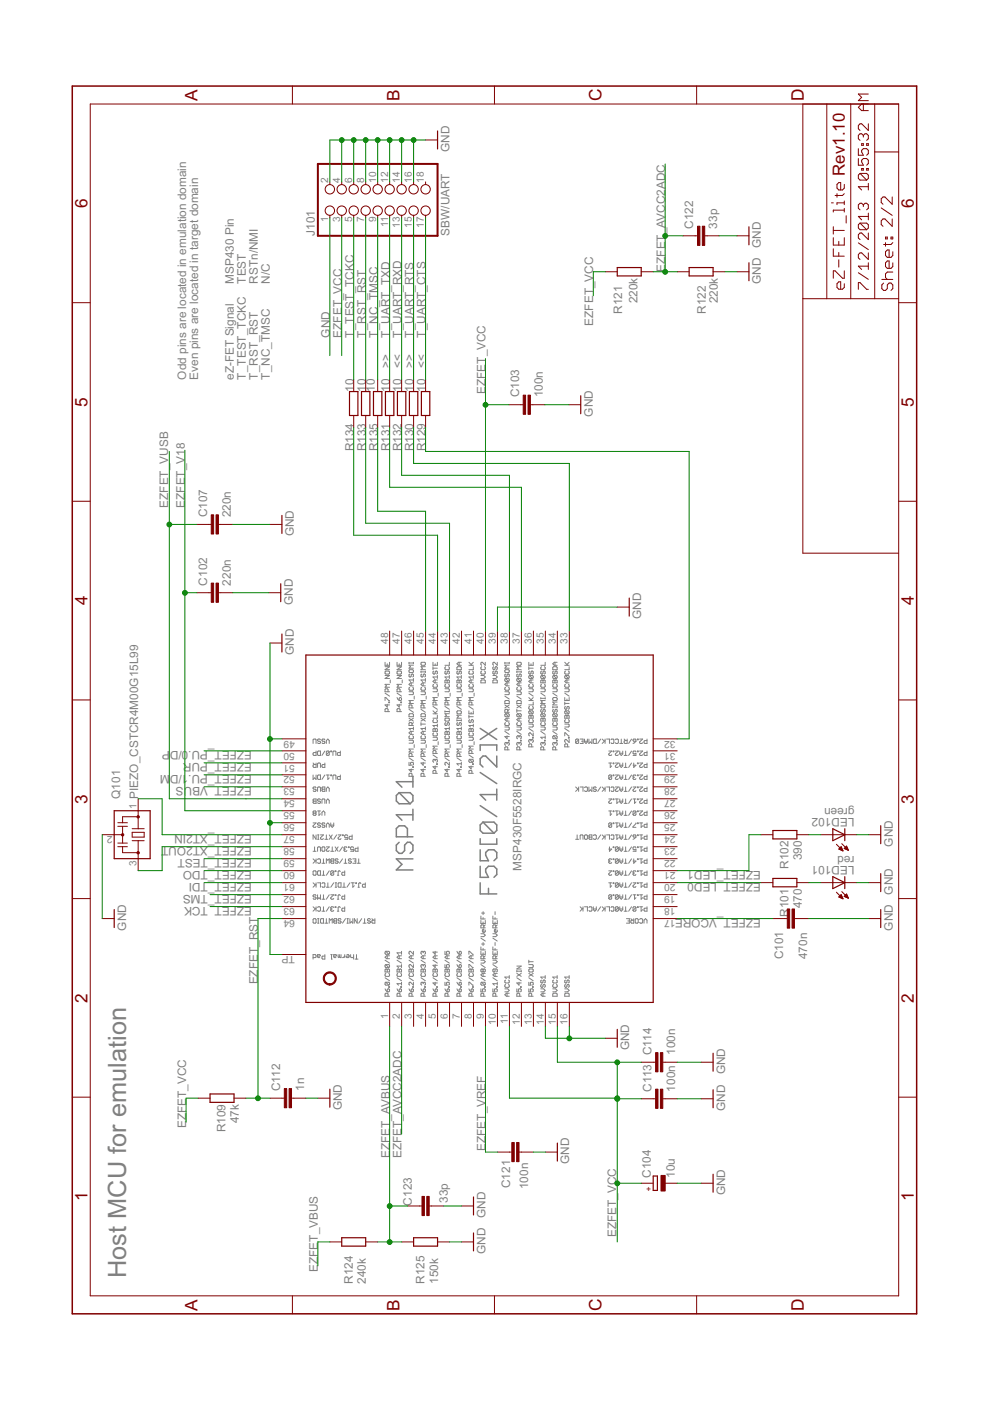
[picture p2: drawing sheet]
<svg xmlns="http://www.w3.org/2000/svg" width="210mm" height="297mm" viewBox="0 0 210 297" stroke-linecap="round" stroke-linejoin="round" font-family="sans-serif">
<defs><g id="words">
<text font-size="6" fill="#808080" x="26.8" y="270.9" transform="rotate(-90 26.8 270.9)">Host MCU for emulation</text>
<g font-size="4.1" fill="#800000">
<text x="41.9" y="21.4" transform="rotate(-90 41.9 21.4)">A</text>
<text x="84.7" y="21.4" transform="rotate(-90 84.7 21.4)">B</text>
<text x="127.6" y="21.5" transform="rotate(-90 127.6 21.5)">C</text>
<text x="170.4" y="21.5" transform="rotate(-90 170.4 21.5)">D</text>
<text x="18.5" y="44.1" transform="rotate(-90 18.5 44.1)">6</text>
<text x="193.7" y="44.1" transform="rotate(-90 193.7 44.1)">6</text>
<text x="18.5" y="86.2" transform="rotate(-90 18.5 86.2)">5</text>
<text x="193.7" y="86.2" transform="rotate(-90 193.7 86.2)">5</text>
<text x="18.5" y="128.4" transform="rotate(-90 18.5 128.4)">4</text>
<text x="193.7" y="128.4" transform="rotate(-90 193.7 128.4)">4</text>
<text x="18.5" y="170.5" transform="rotate(-90 18.5 170.5)">3</text>
<text x="193.7" y="170.5" transform="rotate(-90 193.7 170.5)">3</text>
<text x="18.5" y="212.6" transform="rotate(-90 18.5 212.6)">2</text>
<text x="193.7" y="212.6" transform="rotate(-90 193.7 212.6)">2</text>
<text x="18.5" y="254.7" transform="rotate(-90 18.5 254.7)">1</text>
<text x="193.7" y="254.7" transform="rotate(-90 193.7 254.7)">1</text>
<text x="41.9" y="277.9" transform="rotate(-90 41.9 277.9)">A</text>
<text x="84.7" y="277.9" transform="rotate(-90 84.7 277.9)">B</text>
<text x="127.6" y="278" transform="rotate(-90 127.6 278)">C</text>
<text x="170.4" y="278" transform="rotate(-90 170.4 278)">D</text>
</g>
<text font-size="4" fill="#800000" x="179.1" y="37.3" transform="rotate(-90 179.1 37.3)">Rev1.10</text>
<g font-size="2.8" fill="#808080">
<text x="95.3" y="32.2" transform="rotate(-90 95.3 32.2)">GND</text>
<text x="66.7" y="50" transform="rotate(-90 66.7 50)">J101</text>
<text x="95.3" y="50" transform="rotate(-90 95.3 50)">SBW/UART</text>
<text x="147" y="48.5" transform="rotate(-90 147 48.5)">C122</text>
<text x="152.1" y="48.5" transform="rotate(-90 152.1 48.5)">33p</text>
<text x="161.3" y="52.5" transform="rotate(-90 161.3 52.5)">GND</text>
<text x="141" y="57.6" transform="rotate(-90 141 57.6)">EZFET_AVCC2ADC</text>
<text x="49.6" y="60.2" transform="rotate(-90 49.6 60.2)">MSP430 Pin</text>
<text x="52.1" y="60.2" transform="rotate(-90 52.1 60.2)">TEST</text>
<text x="54.7" y="60.2" transform="rotate(-90 54.7 60.2)">RSTn/NMI</text>
<text x="57.2" y="60.2" transform="rotate(-90 57.2 60.2)">N/C</text>
<text x="135.2" y="64.3" transform="rotate(-90 135.2 64.3)">220k</text>
<text x="152.2" y="64.3" transform="rotate(-90 152.2 64.3)">220k</text>
<text x="161.3" y="60.2" transform="rotate(-90 161.3 60.2)">GND</text>
<text x="69.9" y="71.6" transform="rotate(-90 69.9 71.6)">GND</text>
<text x="72.5" y="71.6" transform="rotate(-90 72.5 71.6)">EZFET_VCC</text>
<text x="75" y="71.6" transform="rotate(-90 75 71.6)">T_TEST_TCKC</text>
<text x="77.5" y="71.6" transform="rotate(-90 77.5 71.6)">T_RST_RST</text>
<text x="80.1" y="71.6" transform="rotate(-90 80.1 71.6)">T_NC_TMSC</text>
<text x="82.6" y="71.6" transform="rotate(-90 82.6 71.6)">T_UART_TXD</text>
<text x="85.2" y="71.6" transform="rotate(-90 85.2 71.6)">T_UART_RXD</text>
<text x="87.7" y="71.6" transform="rotate(-90 87.7 71.6)">T_UART_RTS</text>
<text x="90.2" y="71.6" transform="rotate(-90 90.2 71.6)">T_UART_CTS</text>
<text x="125.8" y="69" transform="rotate(-90 125.8 69)">EZFET_VCC</text>
<text x="131.9" y="66.5" transform="rotate(-90 131.9 66.5)">R121</text>
<text x="149.7" y="66.5" transform="rotate(-90 149.7 66.5)">R122</text>
<text x="82.6" y="77.9" transform="rotate(-90 82.6 77.9)">&gt;&gt;</text>
<text x="85.2" y="77.9" transform="rotate(-90 85.2 77.9)">&lt;&lt;</text>
<text x="87.7" y="77.9" transform="rotate(-90 87.7 77.9)">&gt;&gt;</text>
<text x="90.2" y="77.9" transform="rotate(-90 90.2 77.9)">&lt;&lt;</text>
<text x="39.5" y="80.5" transform="rotate(-90 39.5 80.5)">Odd pins are located in emulation domain</text>
<text x="42" y="80.5" transform="rotate(-90 42 80.5)">Even pins are located in target domain</text>
<text x="49.6" y="80.5" transform="rotate(-90 49.6 80.5)">eZ-FET Signal</text>
<text x="52.1" y="80.5" transform="rotate(-90 52.1 80.5)">T_TEST_TCKC</text>
<text x="54.7" y="80.5" transform="rotate(-90 54.7 80.5)">T_RST_RST</text>
<text x="57.2" y="80.5" transform="rotate(-90 57.2 80.5)">T_NC_TMSC</text>
<text x="75" y="83" transform="rotate(-90 75 83)">10</text>
<text x="77.5" y="83" transform="rotate(-90 77.5 83)">10</text>
<text x="79.4" y="83" transform="rotate(-90 79.4 83)">10</text>
<text x="82.6" y="83" transform="rotate(-90 82.6 83)">10</text>
<text x="85.2" y="83" transform="rotate(-90 85.2 83)">10</text>
<text x="87.7" y="83" transform="rotate(-90 87.7 83)">10</text>
<text x="90.2" y="83" transform="rotate(-90 90.2 83)">10</text>
<text x="102.9" y="83.5" transform="rotate(-90 102.9 83.5)">EZFET_VCC</text>
<text x="110" y="84.3" transform="rotate(-90 110 84.3)">C103</text>
<text x="115.1" y="84.3" transform="rotate(-90 115.1 84.3)">100n</text>
<text x="125.7" y="88.3" transform="rotate(-90 125.7 88.3)">GND</text>
<text x="75" y="95.7" transform="rotate(-90 75 95.7)">R134</text>
<text x="77.5" y="95.7" transform="rotate(-90 77.5 95.7)">R133</text>
<text x="80.1" y="95.7" transform="rotate(-90 80.1 95.7)">R135</text>
<text x="82.6" y="95.7" transform="rotate(-90 82.6 95.7)">R131</text>
<text x="85.2" y="95.7" transform="rotate(-90 85.2 95.7)">R132</text>
<text x="87.7" y="95.7" transform="rotate(-90 87.7 95.7)">R130</text>
<text x="90.2" y="95.7" transform="rotate(-90 90.2 95.7)">R129</text>
<text x="35.6" y="107.6" transform="rotate(-90 35.6 107.6)">EZFET_VUSB</text>
<text x="39.2" y="107.6" transform="rotate(-90 39.2 107.6)">EZFET_V18</text>
<text x="43.9" y="109.7" transform="rotate(-90 43.9 109.7)">C107</text>
<text x="49" y="109.7" transform="rotate(-90 49 109.7)">220n</text>
<text x="62.3" y="113.7" transform="rotate(-90 62.3 113.7)">GND</text>
<text x="43.9" y="124.1" transform="rotate(-90 43.9 124.1)">C102</text>
<text x="49" y="124.1" transform="rotate(-90 49 124.1)">220n</text>
<text x="62.1" y="128.2" transform="rotate(-90 62.1 128.2)">GND</text>
<text x="135.9" y="131.3" transform="rotate(-90 135.9 131.3)">GND</text>
<text x="62.3" y="138.9" transform="rotate(-90 62.3 138.9)">GND</text>
<text x="38.5" y="159.2" transform="rotate(-180 38.5 159.2)">/DP</text>
<text x="53.4" y="161.7" transform="rotate(-180 53.4 161.7)">EZFET_PUR</text>
<text x="53.4" y="159.2" transform="rotate(-180 53.4 159.2)">EZFET_PU.0</text>
<text x="38.5" y="164.3" transform="rotate(-180 38.5 164.3)">/DM</text>
<text x="38.9" y="166.8" transform="rotate(-180 38.9 166.8)">S</text>
<text x="53.4" y="166.8" transform="rotate(-180 53.4 166.8)">EZFET_VBU</text>
<text x="53.4" y="164.3" transform="rotate(-180 53.4 164.3)">EZFET_PU.1</text>
<text x="25.5" y="169.4" transform="rotate(-90 25.5 169.4)">Q101</text>
<text x="29.3" y="169.4" transform="rotate(-90 29.3 169.4)">PIEZO_CSTCR4M00G15L99</text>
<text x="181.1" y="171.3" transform="rotate(-180 181.1 171.3)">green</text>
<text x="181.1" y="173.4" transform="rotate(-180 181.1 173.4)">LED102</text>
<text x="53.4" y="179.5" transform="rotate(-180 53.4 179.5)">EZFET_XT2OUT</text>
<text x="53.4" y="177" transform="rotate(-180 53.4 177)">EZFET_XT2IN</text>
<text x="189.3" y="179.5" transform="rotate(-90 189.3 179.5)">GND</text>
<text x="53.4" y="184.6" transform="rotate(-180 53.4 184.6)">EZFET_TDO</text>
<text x="53.4" y="182.1" transform="rotate(-180 53.4 182.1)">EZFET_TEST</text>
<text x="110.6" y="184.6" transform="rotate(-90 110.6 184.6)">MSP430F5528IRGC</text>
<text x="158.1" y="184.6" transform="rotate(-180 158.1 184.6)">FET_LED1</text>
<text x="161.3" y="184.6" transform="rotate(-180 161.3 184.6)">EZ</text>
<text x="167.2" y="184.2" transform="rotate(-90 167.2 184.2)">R102</text>
<text x="170" y="182.4" transform="rotate(-90 170 182.4)">390</text>
<text x="181.1" y="181.4" transform="rotate(-180 181.1 181.4)">red</text>
<text x="181.1" y="183.6" transform="rotate(-180 181.1 183.6)">LED101</text>
<text x="53.4" y="189.7" transform="rotate(-180 53.4 189.7)">EZFET_TMS</text>
<text x="53.4" y="187.1" transform="rotate(-180 53.4 187.1)">EZFET_TDI</text>
<text x="161.3" y="187.1" transform="rotate(-180 161.3 187.1)">EZFET_LED0</text>
<text x="189.3" y="189.7" transform="rotate(-90 189.3 189.7)">GND</text>
<text x="26.8" y="197.3" transform="rotate(-90 26.8 197.3)">GND</text>
<text x="53.4" y="192.2" transform="rotate(-180 53.4 192.2)">EZFET_TCK</text>
<text x="161.3" y="194.7" transform="rotate(-180 161.3 194.7)">EZFET_VCORE</text>
<text x="167.2" y="194.4" transform="rotate(-90 167.2 194.4)">R101</text>
<text x="170" y="192.6" transform="rotate(-90 170 192.6)">470</text>
<text x="189.3" y="197.3" transform="rotate(-90 189.3 197.3)">GND</text>
<text x="166" y="203.4" transform="rotate(-90 166 203.4)">C101</text>
<text x="171.1" y="203.4" transform="rotate(-90 171.1 203.4)">470n</text>
<text x="54.7" y="208.7" transform="rotate(-90 54.7 208.7)">EZFET_RST</text>
<text x="133.4" y="222.7" transform="rotate(-90 133.4 222.7)">GND</text>
<text x="138.1" y="223.7" transform="rotate(-90 138.1 223.7)">C114</text>
<text x="143.2" y="223.7" transform="rotate(-90 143.2 223.7)">100n</text>
<text x="153.7" y="227.8" transform="rotate(-90 153.7 227.8)">GND</text>
<text x="59.4" y="231.3" transform="rotate(-90 59.4 231.3)">C112</text>
<text x="64.5" y="231.3" transform="rotate(-90 64.5 231.3)">1n</text>
<text x="138.1" y="231.4" transform="rotate(-90 138.1 231.4)">C113</text>
<text x="143.2" y="231.4" transform="rotate(-90 143.2 231.4)">100n</text>
<text x="39.5" y="239.2" transform="rotate(-90 39.5 239.2)">EZFET_VCC</text>
<text x="50.6" y="238.2" transform="rotate(-90 50.6 238.2)">47k</text>
<text x="72.5" y="235.4" transform="rotate(-90 72.5 235.4)">GND</text>
<text x="153.7" y="235.5" transform="rotate(-90 153.7 235.5)">GND</text>
<text x="47.8" y="240.1" transform="rotate(-90 47.8 240.1)">R109</text>
<text x="82.6" y="245.5" transform="rotate(-90 82.6 245.5)">EZFET_AVBUS</text>
<text x="85.2" y="245.5" transform="rotate(-90 85.2 245.5)">EZFET_AVCC2ADC</text>
<text x="102.9" y="244" transform="rotate(-90 102.9 244)">EZFET_VREF</text>
<text x="108.1" y="251.9" transform="rotate(-90 108.1 251.9)">C121</text>
<text x="120.7" y="246.8" transform="rotate(-90 120.7 246.8)">GND</text>
<text x="138" y="249.7" transform="rotate(-90 138 249.7)">C104</text>
<text x="143.1" y="249.7" transform="rotate(-90 143.1 249.7)">10u</text>
<text x="87.3" y="255.6" transform="rotate(-90 87.3 255.6)">C123</text>
<text x="94.9" y="255.1" transform="rotate(-90 94.9 255.1)">33p</text>
<text x="112" y="252.1" transform="rotate(-90 112 252.1)">100n</text>
<text x="153.7" y="253.4" transform="rotate(-90 153.7 253.4)">GND</text>
<text x="102.9" y="258.2" transform="rotate(-90 102.9 258.2)">GND</text>
<text x="130.6" y="262.3" transform="rotate(-90 130.6 262.3)">EZFET_VCC</text>
<text x="67.4" y="269.7" transform="rotate(-90 67.4 269.7)">EZFET_VBUS</text>
<text x="102.9" y="265.9" transform="rotate(-90 102.9 265.9)">GND</text>
<text x="74.8" y="272.2" transform="rotate(-90 74.8 272.2)">R124</text>
<text x="77.5" y="272.2" transform="rotate(-90 77.5 272.2)">240k</text>
<text x="90" y="272.2" transform="rotate(-90 90 272.2)">R125</text>
<text x="92.9" y="272.2" transform="rotate(-90 92.9 272.2)">150k</text>
</g>
<g font-size="2.4" fill="#808080">
<text x="69.6" y="38.8" transform="rotate(-90 69.6 38.8)">2</text>
<text x="72.1" y="38.8" transform="rotate(-90 72.1 38.8)">4</text>
<text x="74.6" y="38.8" transform="rotate(-90 74.6 38.8)">6</text>
<text x="77.2" y="38.8" transform="rotate(-90 77.2 38.8)">8</text>
<text x="79.7" y="38.8" transform="rotate(-90 79.7 38.8)">10</text>
<text x="82.3" y="38.8" transform="rotate(-90 82.3 38.8)">12</text>
<text x="84.8" y="38.8" transform="rotate(-90 84.8 38.8)">14</text>
<text x="87.3" y="38.8" transform="rotate(-90 87.3 38.8)">16</text>
<text x="89.9" y="38.8" transform="rotate(-90 89.9 38.8)">18</text>
<text x="69.6" y="47.2" transform="rotate(-90 69.6 47.2)">1</text>
<text x="72.1" y="47.2" transform="rotate(-90 72.1 47.2)">3</text>
<text x="74.6" y="47.2" transform="rotate(-90 74.6 47.2)">5</text>
<text x="77.2" y="47.2" transform="rotate(-90 77.2 47.2)">7</text>
<text x="79.7" y="47.2" transform="rotate(-90 79.7 47.2)">9</text>
<text x="82.3" y="48.2" transform="rotate(-90 82.3 48.2)">11</text>
<text x="84.8" y="48.4" transform="rotate(-90 84.8 48.4)">13</text>
<text x="87.3" y="48.4" transform="rotate(-90 87.3 48.4)">15</text>
<text x="89.9" y="48.4" transform="rotate(-90 89.9 48.4)">17</text>
<text x="82.3" y="136.5" transform="rotate(-90 82.3 136.5)">48</text>
<text x="84.8" y="136.5" transform="rotate(-90 84.8 136.5)">47</text>
<text x="87.3" y="136.5" transform="rotate(-90 87.3 136.5)">46</text>
<text x="89.9" y="136.5" transform="rotate(-90 89.9 136.5)">45</text>
<text x="92.4" y="136.5" transform="rotate(-90 92.4 136.5)">44</text>
<text x="95" y="136.5" transform="rotate(-90 95 136.5)">43</text>
<text x="97.5" y="136.5" transform="rotate(-90 97.5 136.5)">42</text>
<text x="100" y="136.5" transform="rotate(-90 100 136.5)">41</text>
<text x="102.6" y="136.5" transform="rotate(-90 102.6 136.5)">40</text>
<text x="105.1" y="136.5" transform="rotate(-90 105.1 136.5)">39</text>
<text x="107.7" y="136.5" transform="rotate(-90 107.7 136.5)">38</text>
<text x="110.2" y="136.5" transform="rotate(-90 110.2 136.5)">37</text>
<text x="112.7" y="136.5" transform="rotate(-90 112.7 136.5)">36</text>
<text x="115.3" y="136.5" transform="rotate(-90 115.3 136.5)">35</text>
<text x="117.8" y="136.5" transform="rotate(-90 117.8 136.5)">34</text>
<text x="120.4" y="136.5" transform="rotate(-90 120.4 136.5)">33</text>
<text x="62.5" y="159.5" transform="rotate(-180 62.5 159.5)">50</text>
<text x="62.5" y="157" transform="rotate(-180 62.5 157)">49</text>
<text x="143.2" y="157" transform="rotate(-180 143.2 157)">32</text>
<text x="143.2" y="159.5" transform="rotate(-180 143.2 159.5)">31</text>
<text x="62.5" y="167.2" transform="rotate(-180 62.5 167.2)">53</text>
<text x="62.5" y="164.6" transform="rotate(-180 62.5 164.6)">52</text>
<text x="62.5" y="162.1" transform="rotate(-180 62.5 162.1)">51</text>
<text x="143.2" y="162.1" transform="rotate(-180 143.2 162.1)">30</text>
<text x="143.2" y="164.6" transform="rotate(-180 143.2 164.6)">29</text>
<text x="143.2" y="167.2" transform="rotate(-180 143.2 167.2)">28</text>
<text x="28.9" y="171.5" transform="rotate(-90 28.9 171.5)">1</text>
<text x="62.5" y="172.2" transform="rotate(-180 62.5 172.2)">55</text>
<text x="62.5" y="169.7" transform="rotate(-180 62.5 169.7)">54</text>
<text x="143.2" y="169.7" transform="rotate(-180 143.2 169.7)">27</text>
<text x="143.2" y="172.2" transform="rotate(-180 143.2 172.2)">26</text>
<text x="23.9" y="177.3" transform="rotate(-180 23.9 177.3)">2</text>
<text x="62.5" y="179.9" transform="rotate(-180 62.5 179.9)">58</text>
<text x="62.5" y="177.3" transform="rotate(-180 62.5 177.3)">57</text>
<text x="62.5" y="174.8" transform="rotate(-180 62.5 174.8)">56</text>
<text x="143.2" y="174.8" transform="rotate(-180 143.2 174.8)">25</text>
<text x="143.2" y="177.3" transform="rotate(-180 143.2 177.3)">24</text>
<text x="143.2" y="179.9" transform="rotate(-180 143.2 179.9)">23</text>
<text x="28.9" y="183.6" transform="rotate(-90 28.9 183.6)">3</text>
<text x="62.5" y="184.9" transform="rotate(-180 62.5 184.9)">60</text>
<text x="62.5" y="182.4" transform="rotate(-180 62.5 182.4)">59</text>
<text x="143.2" y="182.4" transform="rotate(-180 143.2 182.4)">22</text>
<text x="143.2" y="184.9" transform="rotate(-180 143.2 184.9)">21</text>
<text x="62.5" y="190" transform="rotate(-180 62.5 190)">62</text>
<text x="62.5" y="187.5" transform="rotate(-180 62.5 187.5)">61</text>
<text x="143.2" y="187.5" transform="rotate(-180 143.2 187.5)">20</text>
<text x="143.2" y="190" transform="rotate(-180 143.2 190)">19</text>
<text x="62.5" y="195.1" transform="rotate(-180 62.5 195.1)">64</text>
<text x="62.5" y="192.6" transform="rotate(-180 62.5 192.6)">63</text>
<text x="143.2" y="192.6" transform="rotate(-180 143.2 192.6)">18</text>
<text x="143.2" y="195.1" transform="rotate(-180 143.2 195.1)">17</text>
<text x="62.5" y="202.7" transform="rotate(-180 62.5 202.7)">TP</text>
<text x="82.3" y="216" transform="rotate(-90 82.3 216)">1</text>
<text x="84.8" y="216" transform="rotate(-90 84.8 216)">2</text>
<text x="87.3" y="216" transform="rotate(-90 87.3 216)">3</text>
<text x="89.9" y="216" transform="rotate(-90 89.9 216)">4</text>
<text x="92.4" y="216" transform="rotate(-90 92.4 216)">5</text>
<text x="95" y="216" transform="rotate(-90 95 216)">6</text>
<text x="97.5" y="216" transform="rotate(-90 97.5 216)">7</text>
<text x="100" y="216" transform="rotate(-90 100 216)">8</text>
<text x="102.6" y="216" transform="rotate(-90 102.6 216)">9</text>
<text x="105.1" y="217.2" transform="rotate(-90 105.1 217.2)">10</text>
<text x="107.7" y="217.1" transform="rotate(-90 107.7 217.1)">11</text>
<text x="110.2" y="217.2" transform="rotate(-90 110.2 217.2)">12</text>
<text x="112.7" y="217.2" transform="rotate(-90 112.7 217.2)">13</text>
<text x="115.3" y="217.2" transform="rotate(-90 115.3 217.2)">14</text>
<text x="117.8" y="217.2" transform="rotate(-90 117.8 217.2)">15</text>
<text x="120.4" y="217.2" transform="rotate(-90 120.4 217.2)">16</text>
</g>
<text font-size="2" fill="#800000" x="138.1" y="251.5" transform="rotate(-180 138.1 251.5)">+</text>
</g></defs>
<g fill="none" stroke="#808080" stroke-width=".32">
<path d="M101.8 159.1v-1.2h3.5v1.2M101.8 154.4l3.5 2.4M105.3 154.4l-3.5 2.4M84.6 178.6l-.6 .6v1.1l.6 .6h.6l.6-.6v-1.1l.6-.6h.6l.5 .6v1.1l-.5 .6M84.6 168.1l-.6 .6v1.1l.6 .6h2.4M84.6 168.1h2.4l.5 .6v1.1l-.5 .6M84.6 168.1l2.4 2.3M86.4 177.4v-1.7l-.6-.6h-1.2l-.6 .6v1.7h3.5M87.5 164.6v2.3M87.5 171.6v2.3M87.5 172.7h-3.5l1.2 1.2M87.5 165.7h-3.5l1.2 1.2"/>
<path d="M101.8 177.8v1.2h3.5v-1.2M101.8 170.8l3.5 2.3M101.8 163.8l3.5 2.3M102.4 174.3l-.6 .6v1.2l.6 .6h2.3M102.4 174.3h2.3l.6 .6v1.2l-.6 .6M102.4 174.3l2.3 2.4M105.3 160.3v2.3l-2.3-2.3h-.6l-.6 .6v1.1l.6 .6M105.3 167.3v2.4M105.3 168.5h-3.5l1.2 1.2M87.5 182.1h-3.5l1.2 1.2-1.2 1.1h3.5M101.8 187.2v2.3h3.5M101.8 180.2v2.3h1.8l-.6-1.2v-.6l.6-.5h1.1l.6 .5v1.2l-.6 .6"/>
<path d="M101.8 183.7v2.3h1.8l-.6-1.2v-.5l.6-.6h1.1l.6 .6v1.1l-.6 .6M103.6 188.3v1.2"/>
</g>
<g fill="none" stroke="#808080" stroke-width=".21">
<path d="M66.4 157.6v-.8l.1-.1 .5 .1v.8M67 159.2v1l-.6-.2v-.3l.1-.1h.5M67.3 159.4l.2-.2h.4v1h-.4l-.2-.2zM67.9 156.8l-.1-.1-.5 .1 .2 .4 .4 .1-.1 .3-.5-.1M68.9 156.8l-.2-.1-.4 .1 .1 .4 .5 .1-.2 .3-.4-.1M68.9 159.2l-.6 1M69.2 157.6v-.6l.3-.3 .3 .3v.6M69.8 159.4v.6l-.1 .2-.5-.2M69.8 159.4l-.1-.2-.5 .2v.6M69.8 159.4l-.6 .6M70.1 159.2h.2v.2h-.2zM72.2 159.2v1l-.7-.2v-.3l.2-.1h.5"/>
<path d="M81.6 140.4v.7h1v-.7M81.6 148.5v-.6l1 .6M81.6 147l1 .6M81.6 143.2h1l-1 .6h1M81.6 141.4h1l-1 .6h1M81.8 142.3h.6l.2 .5-.2 .1h-.6l-.2-.1zM82.1 140.7v.4M82.1 149.3v.6l-.5-.4h1M82.3 146.7v-.5l-.2-.2-.5 .2v.5h1M82.3 150.9v-.5l-.2-.2-.5 .2v.5h1M82.4 148.8h.2v.2h-.2zM82.6 145.1h-1l.4 .3-.4 .3h1"/>
<path d="M82.7 144.2v.6M84.2 140.4v.7h.9v-.7M84.2 143.2h.9l-.9 .6h.9M84.2 141.4h.9l-.9 .6h.9M84.2 147.9l.4 .6M84.2 147l.9 .6M84.3 142.3h.7l.1 .5-.1 .1h-.7l-.1-.1zM84.6 148.1l.4-.2 .1 .5-.5 .1zM84.6 140.7v.4M84.6 149.3v.6l-.4-.4h.9M84.8 146.7v-.5l-.5-.2-.1 .2v.5h.9M84.8 150.9v-.5l-.5-.2-.1 .2v.5h.9"/>
<path d="M85 148.8h.1v.2h-.1zM85.1 145.1h-.9l.3 .3-.3 .3h.9M85.3 144.2v.6M86.7 140.4v.3M86.7 146.7h.8l.2 .1-.2 .5h-.8M86.7 157h.8l.2 .1-.2 .5h-.8M86.7 152.3l1 .6M86.7 150.4l1 .6M86.7 140.6h1M86.9 156l-.2 .2 .2 .4h.6l.2-.1-.2-.5M86.9 142h.6l.2 .5-.2 .1h-.6l-.2-.1zM86.9 142.9l-.2 .2 .2 .4 .3-.1v-.3l.2-.2 .3 .2-.2 .4"/>
<path d="M86.9 145.7l-.2 .2 .2 .4h.6l.2-.1-.2-.5M86.9 151.3h.6l.2 .7h-1zM87.2 144.8v.6M87.2 155.1v.6M87.4 150.1v-.5l-.5-.1-.2 .1v.5h1M87.4 153.8v-.4l-.2-.2-.5 .2v.4h1M87.7 144.8h-.7l-.3 .3 .3 .3h.7M87.7 140.4v.3M87.7 143.8v.7M87.7 154.1v.7M87.7 148.5h-1l.3 .3-.3 .4h1M87.7 141h-1l.3 .4-.3 .3h1"/>
<path d="M87.7 158.8h-1l.3 .3-.3 .3h1M87.7 155.1h-.7l-.3 .3 .3 .3h.7M87.7 154.5h-1l.3 .3M87.7 153.2l-.3 .3M87.7 152.3l-1 .6M87.7 144.2h-1l.3 .3M87.8 147.6v.6M87.8 157.9v.6M89.3 140.6l.1-.2h.6l.2 .5-.2 .2h-.6zM89.3 142.3v.3M89.3 153.2v.6M89.3 146.7h.7l.2 .1-.2 .5h-.7"/>
<path d="M89.3 157h.7l.2 .1-.2 .5h-.7M89.3 153.5h.9M89.3 152.3l.9 .6M89.3 150.4l.9 .6M89.3 142.5h.9M89.4 145.7l-.1 .2 .1 .4h.6l.2-.1-.2-.5M89.4 142.9l-.1 .2 .1 .4 .3-.1v-.3l.2-.2 .3 .2-.2 .4M89.4 151.3h.6l.2 .7h-.9zM89.4 156l-.1 .2 .1 .4h.6l.2-.1-.2-.5M89.7 144.8v.6M89.7 155.1v.6M89.9 150.1v-.5l-.5-.1-.1 .1v.5h.9"/>
<path d="M90.2 144.8h-.6l-.3 .3 .3 .3h.6M90.2 142.3v.3M90.2 143.8v.7M90.2 154.1v.7M90.2 148.5h-.9l.3 .3-.3 .4h.9M90.2 141.4h-.9l.3 .3-.3 .3h.9M90.2 158.8h-.9l.3 .3-.3 .3h.9M90.2 155.1h-.6l-.3 .3 .3 .3h.6M90.2 154.5h-.9l.3 .3M90.2 144.2h-.9l.3 .3M90.2 152.3l-.9 .6M90.4 147.6v.6"/>
<path d="M90.4 157.9v.6M91.8 140.4v.7h.9v-.7M91.8 141.4v.6M91.8 154.6l.1-.1 .4 .1 .3-.1 .1 .1v.5h-.9zM91.8 146h.8l.1 .2-.1 .5h-.8M91.8 156.3h.8l.1 .2-.1 .5h-.8M91.8 151.3h.9M91.8 141.7h.9M91.8 150.7l.6 .6M91.8 149.8l.9 .6M91.9 152.6l-.1 .1 .1 .5h.7l.1-.1-.1-.5M91.9 142.3l-.1 .5 .3 .1 .2-.4 .3-.2 .1 .2-.1 .4"/>
<path d="M91.9 145.1l-.1 .1 .1 .5h.7l.1-.1-.1-.5M91.9 155.4l-.1 .1 .1 .5h.7l.1-.1-.1-.5M92.3 140.7v.4M92.3 144.2v.6M92.3 154.6v.5M92.4 149.5v-.5l-.1-.2-.5 .2v.5h.9M92.4 159.7v-.4l-.1-.2-.5 .2v.4h.9M92.7 143.2v.6M92.7 151.6v.7h-.9M92.7 153.5v.6M92.7 144.2h-.6l-.3 .3 .3 .3h.6M92.7 147.9h-.9l.3 .3-.3 .3h.9"/>
<path d="M92.7 158.2h-.9l.3 .3-.3 .3h.9M92.7 153.8h-.9l.3 .3M92.7 143.5h-.9l.3 .3M92.7 150.7l-.4 .5M92.9 147v.6M92.9 157.2v.7M94.3 152.4l.2-.1h.6l.2 .4-.2 .2h-.6zM94.3 144.3l.2-.1 .3 .1 .3-.1 .2 .1v.5h-1zM94.3 150.7v.3M94.3 146h.8l.2 .2-.2 .5h-.8M94.3 157h.8l.2 .1-.2 .5h-.8M94.3 150.9h1"/>
<path d="M94.3 149.8l1 .6M94.5 141.4l-.2 .1 .2 .5h.6l.2-.2-.2-.4M94.5 142.3l-.2 .5 .4 .1 .1-.4 .3-.2 .2 .2-.2 .4M94.5 145.1l-.2 .1 .2 .5h.6l.2-.1-.2-.5M94.5 153.2l-.2 .2 .2 .4 .3-.1v-.3l.2-.2 .3 .2-.2 .4M94.5 155.1l.3 .1 .3-.1 .2 .6h-1zM94.5 156l-.2 .2 .2 .4h.6l.2-.1-.2-.5M94.8 144.3v.5M94.8 155.2v.5M95 149.5v-.5l-.2-.2-.5 .2v.5h1M95.3 147.9h-1l.4 .3-.4 .3h1M95.3 140.4v.7h-1"/>
<path d="M95.3 143.2v.6M95.3 150.7v.3M95.3 154.1v.7M95.3 154.5h-1l.4 .3M95.3 158.8h-1l.4 .3-.4 .3h1M95.3 151.3h-1l.4 .3-.4 .4h1M95.3 143.5h-1l.4 .3M95.4 147v.6M95.4 157.9v.6M96.9 144.3l.1-.1 .3 .1 .4-.1 .1 .1v.5h-.9zM96.9 152.6v.3M96.9 146h.8l.1 .2-.1 .5h-.8"/>
<path d="M96.9 157h.8l.1 .1-.1 .5h-.8M96.9 152.7h.9M96.9 149.8l.9 .6M97 155.1l.3 .1 .4-.1 .1 .6h-.9zM97 153.2l-.1 .2 .1 .4 .3-.1v-.3l.2-.2 .3 .2-.1 .4M97 141.4h.7l.1 .6h-.9zM97 142.3l-.1 .5 .3 .1 .1-.4 .4-.2 .1 .2-.1 .4M97 145.1l-.1 .1 .1 .5h.7l.1-.1-.1-.5M97 150.7h.7l.1 .5-.1 .1h-.7l-.1-.1zM97 156l-.1 .2 .1 .4h.7l.1-.1-.1-.5M97.3 140.4v.7M97.3 144.3v.5"/>
<path d="M97.3 155.2v.5M97.5 149.5v-.5l-.2-.2-.4 .2v.5h.9M97.8 151.6h-.9l.3 .4-.3 .3h.9M97.8 143.2v.6M97.8 152.6v.3M97.8 154.1v.7M97.8 158.8h-.9l.3 .3-.3 .3h.9M97.8 154.5h-.9l.3 .3M97.8 147.9h-.9l.3 .3-.3 .3h.9M97.8 140.4h-.6l-.3 .3 .3 .4h.6M97.8 143.5h-.9l.3 .3M98 147v.6"/>
<path d="M98 157.9v.6M99.4 154.6l.2-.1 .3 .1 .3-.1 .2 .1v.5h-1zM99.4 150.7v.6h1v-.6M99.4 151.6v.7M99.4 146h.8l.2 .2-.2 .5h-.8M99.4 156.3h.8l.2 .2-.2 .5h-.8M99.4 141.1h1M99.4 152h1M99.4 149.8l1 .6M99.4 140.4l.7 .7M99.6 152.6l-.2 .5 .3 .1 .2-.5 .3-.1 .2 .1-.2 .5M99.6 142.3l-.2 .2 .2 .4h.6l.2-.1-.2-.5"/>
<path d="M99.6 145.1l-.2 .1 .2 .5h.6l.2-.1-.2-.5M99.6 155.4l-.2 .1 .2 .5h.6l.2-.1-.2-.5M99.9 144.2v.6M99.9 151v.3M99.9 154.6v.5M100.1 149.5v-.5l-.2-.2-.5 .2v.5h1M100.1 159.7v-.4l-.2-.2-.5 .2v.4h1M100.4 147.9h-1l.3 .3-.3 .3h1M100.4 141.4v.6h-1M100.4 143.2v.6M100.4 153.5v.6M100.4 144.2h-.7l-.3 .3 .3 .3h.7"/>
<path d="M100.4 158.2h-1l.3 .3-.3 .3h1M100.4 153.8h-1l.3 .3M100.4 143.5h-1l.3 .3M100.4 140.4l-.5 .5M100.5 147v.6M100.5 157.2v.7M102 143.2h.6l.3 .3-.3 .3h-.6M102.1 141.4l-.1 .1 .1 .5h.6l.2-.2-.2-.4M102.1 142.3l-.1 .2 .1 .4h.6l.2-.1-.2-.5M102.1 144.2h.6l.2 .1v.5h-.9v-.5zM102.9 140.4v.7l-.6-.7-.3 .2 .1 .5M104.5 143.2h.6l.3 .3-.3 .3h-.6"/>
<path d="M104.6 141.4l-.1 .1 .1 .5 .4-.2 .1-.4 .3 .1-.1 .5M104.6 142.3l-.1 .5 .3 .1 .2-.4 .3-.2 .1 .2-.1 .4M104.6 144.2h.7l.1 .1v.5h-.9v-.5zM105.4 140.4v.7l-.6-.7-.3 .2 .1 .5M107 142.1l.2-.1h.6l.2 .5-.2 .1h-.6zM107 140.4v.3M107 146.7h.8l.2 .1-.2 .5h-.8M107 154.1h.8l.2 .2-.2 .5h-.8M107 140.6h1M107 155.1l1 .6M107 149.5l1 .6M107 147.6l1 .6"/>
<path d="M107.2 151.3h.6l.2 .2-.2 .5M107.2 142.9l-.2 .2 .2 .4 .3-.1 .2-.5 .3 .2-.2 .4M107.2 143.8l-.2 .2 .2 .5h.6M107.2 145.7l-.2 .2 .2 .4h.6l.2-.1-.2-.5M107.2 148.5h.6l.2 .2v.5h-1v-.5zM107.2 151.3l-.2 .5 .2 .2h.6M107.2 153.2l-.2 .2 .2 .4h.6l.2-.1-.2-.5M107.2 143.8h.6l.2 .2-.2 .5M107.2 151.3l.6 .7M107.2 143.8l.6 .7M107.5 144.8v.6M107.5 152.3v.6"/>
<path d="M107.5 156v.6l-.5-.4h1M107.5 157.6v.1M107.5 157.6l-.1-.2-.4 .2 .2 .4M107.5 157.6l.2-.2 .3 .2-.2 .4M107.7 151v-.4l-.2-.2h-.3l-.2 .6h1M107.7 159v-.5l-.5-.2-.2 .2v.5h1M107.8 157l.2 .1zM108 144.8h-.6l-.4 .3 .4 .3h.6M108 140.4v.3M108 141h-1l.4 .4-.4 .3h1M108 152.3h-.6l-.4 .3 .4 .3h.6M108 150.4l-.3 .3"/>
<path d="M108 149.5l-1 .6M109.6 140.6l.1-.2h.7l.1 .5-.1 .2h-.7zM109.6 142.3v.3M109.6 150.4v.6M109.6 146.7h.8l.1 .1-.1 .5h-.8M109.6 154.1h.8l.1 .2-.1 .5h-.8M109.6 142.5h.9M109.6 150.7h.9M109.6 155.1l.9 .6M109.6 149.5l.9 .6M109.6 147.6l.9 .6M109.7 151.3l-.1 .5 .1 .2h.7"/>
<path d="M109.7 153.2l-.1 .2 .1 .4h.7l.1-.1-.1-.5M109.7 142.9l-.1 .2 .1 .4 .3-.1 .2-.5 .3 .2-.1 .4M109.7 143.8l-.1 .2 .1 .5h.7M109.7 145.7l-.1 .2 .1 .4h.7l.1-.1-.1-.5M109.7 148.5h.7l.1 .2v.5h-.9v-.5zM109.7 143.8h.7l.1 .2-.1 .5M109.7 151.3h.7l.1 .2-.1 .5M109.7 143.8l.7 .7M109.7 151.3l.7 .7M110 156.2l-.1-.2-.3 .2 .1 .4M110 157.6l-.1-.2-.3 .2 .1 .4M110 156.2l.2-.2 .3 .2-.1 .4"/>
<path d="M110 157.6l.2-.2 .3 .2-.1 .4M110 144.8v.6M110 152.3v.6M110 156.2v.1M110 157.6v.1M110.2 159v-.5l-.5-.2-.1 .2v.5h.9M110.4 157l.1 .1zM110.5 142.3v.3M110.5 141.4h-.9l.3 .3-.3 .3h.9M110.5 144.8h-.6l-.3 .3 .3 .3h.6M110.5 152.3h-.6l-.3 .3 .3 .3h.6M110.5 149.5l-.9 .6"/>
<path d="M112.1 140.4v.7h1v-.7M112.1 141.4v.6M112.1 146h.8l.2 .2-.2 .5h-.8M112.1 153.5h.8l.2 .2-.2 .4h-.8M112.1 148.5h1M112.1 141.7h1M112.1 154.5l1 .6M112.1 147.9l.6 .6M112.1 147l1 .6M112.3 152.6l-.2 .1 .2 .5h.6l.2-.1-.2-.5M112.3 150.7l-.2 .2 .2 .4h.6M112.3 145.1l-.2 .1 .2 .5h.6l.2-.1-.2-.5"/>
<path d="M112.3 142.3l-.2 .5 .3 .1 .2-.4 .3-.2 .2 .2-.2 .4M112.3 143.2l-.2 .5 .2 .1h.6M112.3 149.8l-.2 .1 .2 .5h.6l.2-.2-.2-.4M112.3 151.6l.3 .2 .3-.2 .2 .7h-1zM112.3 143.2h.6l.2 .2-.2 .4M112.3 150.7h.6l.2 .2-.2 .4M112.3 143.2l.6 .6M112.3 150.7l.6 .6M112.6 157l-.2-.2-.3 .2 .2 .4M112.6 157l.1-.2 .4 .2-.2 .4M112.6 140.7v.4M112.6 144.2v.6"/>
<path d="M112.6 151.8v.5M112.6 157v.1M112.7 158.3v-.4l-.1-.2h-.3l-.2 .6h1M112.9 156.3h.2v.2h-.2zM113.1 155.4v.6l-.7-.6-.3 .1 .2 .5M113.1 148.8v.7h-1M113.1 144.2h-.7l-.3 .3 .3 .3h.7M113.1 147.9l-.5 .5M114.7 144.3l.1-.1 .3 .1 .3-.1 .2 .1v.5h-.9zM114.7 147.9v.3M114.7 152.4l.1-.1 .3 .1 .3-.1 .2 .1v.5h-.9zM114.7 146h.7l.2 .2-.2 .5h-.7"/>
<path d="M114.7 154.1h.7l.2 .2-.2 .5h-.7M114.7 155.1l.9 .6M114.7 148.1h.9M114.7 147l.9 .6M114.8 142.3l-.1 .5 .3 .1 .1-.4 .3-.2 .2 .2-.2 .4M114.8 150.4l-.1 .2 .1 .4 .3-.1 .2-.5 .3 .2-.2 .4M114.8 141.4l-.1 .1 .1 .5h.6l.2-.2-.2-.4M114.8 143.2l-.1 .5 .1 .1h.6M114.8 145.1l-.1 .1 .1 .5h.6l.2-.1-.2-.5M114.8 149.5h.6l.2 .4-.2 .2h-.6l-.1-.2zM114.8 151.3l-.1 .5 .1 .2h.6M114.8 153.2l-.1 .2 .1 .4h.6l.2-.1-.2-.5"/>
<path d="M114.8 143.2h.6l.2 .2-.2 .4M114.8 151.3h.6l.2 .2-.2 .5M114.8 151.3l.6 .7M114.8 143.2l.6 .6M115.1 144.3v.5M115.1 152.4v.5M115.1 157.6v.1M115.1 157.6l-.1-.2-.3 .2 .1 .4M115.1 157.6l.2-.2 .3 .2-.2 .4M115.3 159v-.5l-.5-.2-.1 .2v.5h.9M115.4 157l.2 .1zM115.6 140.4v.7h-.9"/>
<path d="M115.6 147.9v.3M115.6 156v.6M115.6 148.5h-.9l.3 .3-.3 .4h.9M115.6 156.3h-.9l.3 .3M117.2 144.3l.1-.1 .4 .1 .3-.1 .1 .1v.5h-.9zM117.2 146h.8l.1 .2-.1 .5h-.8M117.2 152.4l.1-.1 .4 .1 .3-.1 .1 .1v.5h-.9zM117.2 154.1h.8l.1 .2-.1 .5h-.8M117.2 149.8v.3M117.2 155.1l.9 .6M117.2 149.9h.9M117.2 147l.9 .6"/>
<path d="M117.3 141.4h.7l.1 .6h-.9zM117.3 142.3l-.1 .5 .3 .1 .2-.4 .3-.2 .1 .2-.1 .4M117.3 143.2h.7l.1 .2-.1 .4M117.3 145.1l-.1 .1 .1 .5h.7l.1-.1-.1-.5M117.3 147.9h.7l.1 .5-.1 .1h-.7l-.1-.1zM117.3 150.4l-.1 .2 .1 .4 .4-.1 .1-.5 .3 .2-.1 .4M117.3 151.3h.7l.1 .2-.1 .5M117.3 153.2l-.1 .2 .1 .4h.7l.1-.1-.1-.5M117.3 156h.7l.1 .2-.1 .4M117.3 143.2l-.1 .5 .1 .1h.7M117.3 151.3l-.1 .5 .1 .2h.7M117.3 156l-.1 .5 .1 .1h.7"/>
<path d="M117.3 156l.7 .6M117.3 151.3l.7 .7M117.3 143.2l.7 .6M117.7 157.6l.1-.2 .3 .2-.1 .4M117.7 157.6l-.2-.2-.3 .2 .1 .4M117.7 140.4v.7M117.7 144.3v.5M117.7 152.4v.5M117.7 157.6v.1M117.8 159v-.5l-.5-.2-.1 .2v.5h.9M118 157l.1 .1zM118.1 149.8v.3"/>
<path d="M118.1 148.8h-.9l.3 .3-.3 .4h.9M118.1 140.4h-.6l-.3 .3 .3 .4h.6M119.7 146h.8l.2 .2-.2 .5h-.8M119.7 147.9v.6h1v-.6M119.7 153.5h.8l.2 .2-.2 .4h-.8M119.7 148.8v.7M119.7 156v-.6l1 .6M119.7 141.1h1M119.7 149.1h1M119.7 154.5l1 .6M119.7 147l1 .6M119.7 140.4l.7 .7"/>
<path d="M119.9 142.3l-.2 .2 .2 .4h.6l.2-.1-.2-.5M119.9 143.2h.6l.2 .2-.2 .4M119.9 145.1l-.2 .1 .2 .5h.6l.2-.1-.2-.5M119.9 149.8l-.2 .1 .2 .5 .3-.2 .2-.4 .3 .1-.2 .5M119.9 150.7h.6l.2 .2-.2 .4M119.9 151.6l.3 .2 .3-.2 .2 .7h-1zM119.9 152.6l-.2 .1 .2 .5h.6l.2-.1-.2-.5M119.9 143.2l-.2 .5 .2 .1h.6M119.9 150.7l-.2 .2 .2 .4h.6M119.9 150.7l.6 .6M119.9 143.2l.6 .6M120.2 144.2v.6"/>
<path d="M120.2 148.2v.3M120.2 151.8v.5M120.4 158.3v-.4l-.2-.2h-.3l-.2 .6h1M120.5 156.3h.2v.2h-.2zM120.7 141.4v.6h-1M120.7 156.8v.6l-.7-.6-.3 .2 .2 .4M120.7 144.2h-.7l-.3 .3 .3 .3h.7M120.7 140.4l-.5 .5M122.7 156.8v.7l-.2 .1-.5-.1M122.7 156.8l-.2-.1-.5 .1v.7M122.7 156.8l-.7 .7M123 156.7h.6v.9h-.6"/>
<path d="M123.3 157.2h.3M123.9 157.2h.6M123.9 156.7v.6l.3 .3 .3-.3v-.6M124.9 156.7v.9l.3-.3 .3 .3v-.9M125.8 156.8l.6-.1v.9l-.6-.1zM127.4 156.7l-.7 .9M127.7 156.7l.4 .5M128.3 156.7v.9M128.3 157l-.6 .6M128.6 156.7h.6v.9M129.1 159.2h.6l-.6 .8 .1 .2 .5-.2M129.5 156.8l.2-.1 .5 .1v.7l-.2 .1-.5-.1"/>
<path d="M130 159.2l.2 .2zM130.5 159.2h.6l-.6 .7 .1 .3 .5-.2M130.5 156.8l.1-.1 .5 .1v.7l-.2 .1-.4-.1M131.4 157.6h.6M131.4 159.2v.7l.3 .3 .3-.3v-.7M131.4 159.7h.6M131.7 156.7v.9M132.3 156.7l.4 .3M132.7 159.2v1M133 156.7v.9l-.7-.1v-.3l.2-.2h.5M133.9 159.2l-.6 1M133.9 156.7l-.6 .9"/>
<path d="M134.2 156.8l.5-.1 .1 .5h-.4zM134.8 159.4l-.1-.2-.5 .2 .2 .5 .4-.2v.5h-.6M134.8 157.2l-.6 .4M135.1 159.2h.2v.2h-.2zM135.1 156.7h.2v.1h-.2zM135.6 159.2h.6l-.6 .7 .2 .3 .4-.2M135.6 156.7h.6l-.6 .6 .2 .3 .4-.1M137.2 159.2v1l-.7-.2v-.3l.2-.1h.5M137.2 156.7v.9l-.7-.1v-.3l.2-.2h.5M66.4 164.3v.9l.3-.3 .3 .3v-.9M66.4 169.5l.6-.1v.9l-.6-.1 .1-.3zM66.4 174.5h.6l-.6 .6 .1 .3 .5-.1"/>
<path d="M66.4 161.8l.3 .3M66.5 172.4l-.1-.2 .1-.3 .5 .2-.1 .3M66.5 172.4l-.1 .2 .1 .3 .5-.2-.1-.3M66.5 172.4h.4M66.5 169.9h.5M66.7 179.6v.9M67 161.8v.9l-.6-.1v-.4l.1-.1h.5M67 167l-.1-.1-.5 .1 .1 .3 .5 .2-.1 .3-.5-.2M67 177v.9l-.6-.9v.9M67.3 162.7v-.8l.2-.1 .4 .1v.8M67.3 164.5l.2-.2h.4v.9h-.4l-.2-.1zM67.3 167.8v-.8l.2-.1 .4 .1v.8"/>
<path d="M67.3 177.9h.3M67.3 177h.3M67.3 171.9h.6M67.5 177v.9M67.6 171.9v1l.3-.3M67.9 169.5l-.1-.1-.5 .1 .2 .4 .4 .1-.1 .3-.5-.1M67.9 174.6l-.1-.1-.5 .1 .2 .3 .4 .2-.1 .3-.5-.1M67.9 177h.7l-.7 .6 .2 .3 .5-.1M68.3 179.7l.1-.1 .5 .1v.6l-.2 .2-.4-.2zM68.3 167l.1-.1h.5v.9h-.5l-.1-.2 .1-.3zM68.3 170.3v-.8l.1-.1 .5 .1v.8M68.3 172.9v-.7l.3-.3 .3 .3v.7"/>
<path d="M68.4 167.3h.5M68.9 161.8v.9h-.5l-.1-.5 .1-.1h.5M68.9 174.6l-.2-.1-.4 .1 .1 .3 .5 .2-.2 .3-.4-.1M68.9 177.9h.6M68.9 164.3l-.6 .9M69.2 167.8v-.6l.3-.3 .3 .3v.6M69.2 170.3v-.6l.3-.3 .3 .3v.6M69.2 175.4v-.6l.3-.3 .3 .3v.6M69.2 177v.9M69.2 179.6h.6l-.6 .7 .1 .2 .5-.2M69.2 164.3h.6M69.5 164.3v.9l.3-.3"/>
<path d="M69.8 177l.6 .9M70.1 174.5v.6l.3 .3 .4-.3v-.6M70.1 164.3h.2v.2h-.2zM70.1 174.9h.7M70.4 179.6v.9M70.4 177l-.6 .9M70.6 160.2v-.8l.2-.2 .4 .2v.8M70.6 165.2v-.7l.2-.2 .4 .2v.7M71.1 179.6l.6 .9M71.4 177l-.6 .9M71.7 177h.6l-.6 .8 .1 .1 .5-.1M71.7 179.6l-.6 .9"/>
<path d="M72.2 164.3v.9l-.7-.1v-.3l.2-.2h.5M72.6 179.6l-.6 .9M72.6 177l.2 .2zM73.6 179.7l-.5-.1-.2 .1 .2 .3M73.7 177.2l-.1-.2-.5 .2 .1 .4 .5-.1v.4h-.6M73.9 179.6l.1 .1zM74.7 177v.9l-.7-.1 .2-.5h.5M75 179.7l-.2-.1-.5 .1 .2 .5 .5-.2v.5h-.7M75.9 179.6v.9h-.5l-.1-.5 .1-.1h.5M86.7 161.6v.6h.5l-.2-.4 .5-.2 .2 .2-.2 .4M86.7 160.7l1 .6M87.2 163v.6l-.5-.4h1"/>
<path d="M87.4 164.6v-.5l-.2-.1-.5 .1v.5h1M87.4 160.4v-.5l-.5-.2-.2 .7h1M87.5 162.6l.2 .1zM89.3 160.7l.9 .6M89.7 161.6v.6l-.4-.4h.9M89.7 163v.6l-.4-.4h.9M89.9 160.4v-.5l-.5-.2-.1 .7h.9M89.9 164.6v-.5l-.2-.1-.4 .1v.5h.9M90 162.6l.2 .1zM91.8 160.1l.9 .6M92.3 161.2l-.2-.2-.3 .2 .1 .4M92.3 161.2l.1-.2 .3 .2-.1 .4"/>
<path d="M92.3 161.2v.1M92.3 162.4v.6l-.5-.4h.9M92.4 164v-.5l-.1-.2-.5 .2v.5h.9M92.6 161.9h.1v.2h-.1zM94.3 160.7l1 .6M94.8 163v.6l-.5-.4h1M95 160.4v-.5l-.5-.2-.2 .7h1M95 164.6v-.5l-.2-.1-.5 .1v.5h1M95.1 162.6l.2 .1zM95.3 161.6v.6l-.8-.6-.2 .2 .2 .4M96.9 160.7l.9 .6M97.3 163v.6l-.4-.4h.9"/>
<path d="M97.5 164.6v-.5l-.2-.1-.4 .1v.5h.9M97.5 160.4v-.5l-.5-.2-.1 .7h.9M97.7 162.6l.1 .1zM97.8 161.6v.6M97.8 161.9h-.9l.3 .3M99.4 160.1l1 .6M99.6 161l-.2 .2 .2 .4h.6M99.6 161h.6l.2 .2-.2 .4M99.6 161l.6 .6M99.9 162.4v.6l-.5-.4h1M100.1 164v-.5l-.2-.2-.5 .2v.5h1M100.2 161.9h.2v.2h-.2z"/>
<path d="M122 177.9h.7M122 166.9l.5 .4M122.4 177v.9M122.7 166.9v.9M122.7 167.2l-.7 .6M123 177.9v-.7l.1-.2 .5 .2v.7M123 166.9h.6v.9M123.9 177.2l.2-.2 .4 .2v.6l-.1 .1-.5-.1zM123.9 167l.2-.1 .4 .1v.6l-.1 .2-.5-.2M124.9 177.2l.1-.2h.5v.9h-.5l-.1-.1 .1-.3zM124.9 166.9v.9l.3-.3 .3 .3v-.9M125 177.5h.5"/>
<path d="M125.8 177.2l.2-.2 .4 .2v.6l-.1 .1-.5-.1M126.4 167l-.1-.1-.5 .1 .2 .3 .4 .2-.1 .3-.5-.2M127.4 177l-.7 .9M127.4 166.9l-.7 .9M127.7 177l.4 .5M127.7 166.9l.4 .4M128.3 166.9v.9M128.3 177v.9M128.3 177.3l-.6 .6M128.3 167.2l-.6 .6M128.6 177h.6v.9M128.6 166.9h.6v.9"/>
<path d="M129.1 171.9h.6M129.1 169.4h.6l-.6 .8 .1 .1 .5-.1M129.1 161.8h.6M129.2 179.6v.9l.5-.5h-.6M129.4 161.8v.9l.3-.3M129.4 171.9v1l.3-.3M129.5 177.2l.2-.2 .5 .2v.6l-.2 .1-.5-.1M129.5 167l.2-.1 .5 .1v.6l-.2 .2-.5-.2M129.7 174.6v.7l-.2 .1-.4-.1M129.7 174.6l-.2-.1-.4 .1v.7M129.7 164.5v.6l-.2 .1-.4-.1M129.7 164.5l-.2-.2-.4 .2v.6"/>
<path d="M129.7 174.6l-.6 .7M129.7 164.5l-.6 .6M130 179.6l.2 .1zM130 174.5l.2 .1zM130 171.9l.2 .2zM130 169.4l.2 .1zM130 164.3l.2 .2zM130 161.8l.2 .1zM130.5 177h.6M130.5 174.5h.6M130.5 171.9h.6M130.5 169.4h.6"/>
<path d="M130.5 166.9h.6l-.6 .6 .1 .3 .5-.2M130.5 164.3h.6l-.6 .6 .1 .3 .5-.1M130.5 161.8h.6l-.6 .6 .1 .3 .5-.1M130.8 169.4v.9l.3-.3M130.8 171.9v1l.3-.3M130.8 177v.9l.3-.3M130.8 174.5v.9l.3-.3M131.1 179.7v.6l-.2 .2-.4-.2M131.1 179.7l-.5-.1-.1 .1v.6M131.1 179.7l-.6 .6M131.4 174.9h.6M131.4 172.4h.6"/>
<path d="M131.4 169.9h.6M131.4 167.3h.6M131.4 164.3v.6l.3 .3 .3-.3v-.6M131.4 161.8v.6l.3 .3 .3-.3v-.6M131.4 166.9v.6l.3 .3 .3-.3v-.6M131.4 169.4v.6l.3 .3 .3-.3v-.6M131.4 171.9v.7l.3 .3 .3-.3v-.7M131.4 174.5v.6l.3 .3 .3-.3v-.6M131.4 177v.6l.3 .3 .3-.3v-.6M131.4 179.6v.6l.3 .3 .3-.3v-.6M131.4 177.5h.6M131.4 164.8h.6"/>
<path d="M131.4 162.2h.6M132.3 177.9h.7M132.3 175.4h.7M132.3 172.9h.7M132.3 170.3h.7M132.3 167.8h.7M132.3 165.2h.7M132.3 162.7h.7M132.3 160.2h.7M132.7 161.8v.9M132.7 164.3v.9M132.7 166.9v.9"/>
<path d="M132.7 169.4v.9M132.7 171.9v1M132.7 174.5v.9M132.7 177v.9M132.7 179.6v.9M133.9 179.6l-.6 .9M133.9 177l-.6 .9M133.9 174.5l-.6 .9M133.9 171.9l-.6 1M133.9 169.4l-.6 .9M133.9 166.9l-.6 .9M133.9 164.3l-.6 .9"/>
<path d="M133.9 161.8l-.6 .9M134.2 177.2l.5-.2 .1 .5h-.4zM134.2 169.4h.6M134.2 166.9h.6l-.6 .7 .2 .2 .4-.2M134.4 164.8l-.2 .1 .2 .3 .4-.1M134.4 161.8v.9l.4-.5h-.6M134.4 164.8h.1M134.5 169.4v.9l.3-.3M134.8 179.7l-.1-.1-.5 .1 .2 .5 .4-.2v.5h-.6M134.8 174.5l-.6 .8v.1h.6M134.8 172.1l-.1-.2-.5 .2v.6M134.8 172.1v.6l-.1 .2-.5-.2"/>
<path d="M134.8 164.5l-.4-.2-.2 .2 .2 .3M134.8 177.5l-.6 .4M134.8 172.1l-.6 .6M135.1 179.6h.2v.1h-.2zM135.1 177h.2v.2h-.2zM135.1 174.5h.2v.1h-.2zM135.1 171.9h.2v.2h-.2zM135.1 169.4h.2v.1h-.2zM135.1 166.9h.2v.1h-.2zM135.1 164.3h.2v.2h-.2zM135.1 161.8h.2v.1h-.2zM135.6 179.6h.6"/>
<path d="M135.6 177h.6M135.6 174.5h.6M135.6 171.9h.6l-.6 .7 .2 .3 .4-.2M135.6 169.4h.6l-.6 .6 .2 .3 .4-.1M135.6 166.9h.6l-.6 .6 .2 .3 .4-.2M135.6 164.3h.6l-.6 .6 .2 .3 .4-.1M135.6 161.8h.6l-.6 .6 .2 .3 .4-.1M135.9 174.5v.9l.3-.3M135.9 177v.9l.3-.3M135.9 179.6v.9l.3-.3M137.2 179.6v.9l-.7-.2 .2-.4h.5M137.2 177v.9l-.7-.1 .2-.5h.5"/>
<path d="M137.2 174.5v.9l-.7-.1 .2-.5h.5M137.2 171.9v1l-.7-.2 .2-.5h.5M137.2 169.4v.9l-.7-.1v-.3l.2-.2h.5M137.2 166.9v.9l-.7-.2v-.3l.2-.1h.5M137.2 164.3v.9l-.7-.1v-.3l.2-.2h.5M137.2 161.8v.9l-.7-.1v-.4l.2-.1h.5M66.4 194.9l.1-.1h.4l.1 .1v.7l-.1 .1-.5-.1zM66.4 184.8l.1-.2 .5 .2v.6l-.1 .2-.5-.2zM66.4 192.3l.5 .4M66.4 187.2l.5 .4M66.4 182.1l.5 .5M66.4 180.5h.6"/>
<path d="M67 182.1v.9M67 187.2v.9M67 189.9l-.1-.2-.5 .2 .1 .3 .5 .1-.1 .3-.5-.1M67 192.3v.9M67 192.6l-.6 .6M67 187.5l-.6 .6M67 182.4l-.6 .6M67.3 195.7h.3M67.3 194.8h.3M67.3 180.5v-.8l.2-.1 .4 .1v.8M67.3 182.2l.2-.1 .4 .1v.7l-.1 .1-.5-.1M67.3 184.8l.2-.2h.4v1h-.4l-.2-.2z"/>
<path d="M67.3 187.2h.6v.9M67.3 189.7v.9l.3-.3 .3 .3v-.9M67.3 192.4l.2-.1 .4 .1v.6l-.1 .2-.5-.2M67.5 194.8v.9M68.1 194.8h.5v.9h-.5l-.2-.1v-.7zM68.3 193.2h.6M68.3 190.6h.6M68.3 187.3l.1-.1 .5 .1v.7l-.2 .1-.4-.1M68.3 185.6h.6M68.3 183h.6M68.6 182.1v.9M68.6 184.6v1"/>
<path d="M68.6 189.7v.9M68.6 192.3v.9M68.9 195.7h.6M69.2 183v-.9l.3 .3 .3-.3v.9M69.2 194.8v.9M69.2 188.1h.6M69.5 187.2v.9M69.8 195.7v-.9l.3 .3 .3-.3v.9M69.8 192.3l-.6 .9M69.8 189.7l-.6 .9M69.8 184.6l-.6 1M70.1 182.2l.2-.1h.5v.9h-.5l-.2-.1 .2-.3z"/>
<path d="M70.1 189.7h.7l-.7 .6 .2 .3 .5-.1M70.1 180.5h.7M70.3 192.7l-.2 .2 .2 .3 .5-.2M70.3 192.7h.1M70.3 182.6h.5M70.8 184.8v.6l-.2 .2-.5-.2M70.8 192.4l-.5-.1-.2 .1 .2 .3M70.8 184.8l-.5-.2-.2 .2v.6M70.8 187.2l-.7 .9M70.8 184.8l-.7 .6M70.9 194.8h.5v.9h-.5l-.1-.1 .1-.3-.1-.4zM70.9 195.3h.5"/>
<path d="M71.1 192.3h.1v.1h-.1zM71.1 184.6h.1v.2h-.1zM71.1 189.7h.1v.2h-.1zM71.1 188.1h.3M71.1 187.2h.3M71.2 187.2v.9M71.5 193.2h.3M71.5 190.6h.3M71.5 185.6h.3M71.7 187.3l.1-.1h.5v.9h-.5l-.1-.1zM71.7 182.2l-.2-.1-.4 .1 .1 .4 .5 .1-.2 .3-.4-.1M72.2 184.8l-.2-.2-.3 .2v.8"/>
<path d="M72.2 189.9l-.2-.2-.3 .2v.7M72.2 192.4l-.2-.1-.3 .1v.8M72.3 194.9l-.1-.1h-.4l-.1 .3 .1 .2h.4l.1 .3-.1 .1-.5-.1M72.6 188.1h.7M72.6 182.1l-.6 .9M72.9 187.2v.9M72.9 183h.7M73.1 184.6v1h-.5l-.1-.5 .1-.2h.5M73.1 189.7v.9h-.5l-.1-.4 .1-.2h.5M73.1 192.3v.9h-.5l-.1-.5 .1-.1h.5M73.1 180l-.2 .2 .2 .3 .5-.2M73.1 180h.1"/>
<path d="M73.2 182.1v.9M73.3 194.8l-.7 .9M73.6 195.7h.3M73.6 194.8h.3M73.7 194.8v.9M74.2 194.8v.9l.3-.3 .3 .3v-.9M74.2 187.2l-.6 .9M74.5 187.2h.6M74.5 182.2l-.2-.1-.4 .1 .1 .4 .5 .1-.2 .3-.4-.1M74.8 187.2v.9l.3-.3M74.8 182.1h.6v.9h-.6M75.1 182.6h.3"/>
<path d="M75.4 187.2l.2 .1zM75.7 194.8v.9l-.6-.9v.9M75.7 183h.7M75.9 188.1h.3M76.1 182.1v.9M76.5 187.3l-.1-.1-.3 .1v.8M76.7 194.8l-.6 .9M77 195.7h.6M77.3 194.8v.9M77.4 187.2v.9h-.4l-.2-.5 .2-.1h.4M78.5 194.9l-.4-.1-.2 .3 .5 .2 .1 .3-.1 .1-.5-.1M78.8 194.8l.4 .3"/>
<path d="M79.5 194.8v.9l-.7-.1 .2-.5h.5M102 194.2v.6h.9M102 195.2v.6h.9v-.6M102 198.9l.9 .6M102 198h.6l.3 .3-.3 .3h-.6M102.1 193.6h.6M102.4 193.3v.6M102.4 194.5v.3M102.4 195.5v.3M102.4 199.8v.7M102.6 196.7v-.4l-.2-.2h-.3l-.1 .6h.9M102.9 197.2l-.2 .5h-.3l-.1-.5 .3-.2v.7"/>
<path d="M102.9 196.1l-.3 .3M104.5 198h.6l.3 .3-.3 .3h-.6M104.5 195.2v.6h.9v-.6M104.5 194.2v.6h.9M104.5 198.9l.9 .6M105 193.3v.6M105 194.5v.3M105 195.5v.3M105 199.8v.7M105.1 196.7v-.4l-.1-.2h-.4l-.1 .6h.9M105.4 197.2l-.1 .5h-.3l-.2-.5 .3-.2v.7M105.4 196.1l-.3 .3"/>
<path d="M123 192.3l.5 .4M123.6 192.3v.9M123.6 192.6l-.6 .6M123.9 192.3h.6v.9M124.9 192.4l.1-.1 .5 .1v.6l-.2 .2-.4-.2M125.8 192.7h.6M125.8 192.3v.6l.3 .3 .3-.3v-.6M127.4 192.3l-.7 .9M127.7 192.3l.4 .4M128.3 192.3v.9M128.3 192.6l-.6 .6M128.6 192.3h.6v.9"/>
<path d="M129.1 187.2h.6M129.1 184.6h.6l-.6 .8 .1 .2 .5-.2M129.2 182.6l-.1 .1 .1 .3 .5-.1M129.2 182.6h.2M129.4 187.2v.9l.3-.3M129.5 192.4l.2-.1 .5 .1v.6l-.2 .2-.5-.2M129.7 189.9v.6l-.2 .1-.4-.1M129.7 189.9l-.2-.2-.4 .2v.6M129.7 182.2l-.5-.1-.1 .1 .1 .4M129.7 189.9l-.6 .6M130 189.7l.2 .2zM130 187.2l.2 .1z"/>
<path d="M130 184.6l.2 .2zM130 182.1l.2 .1zM131.1 192.4v.6l-.2 .2-.4-.2M131.1 192.4l-.5-.1-.1 .1v.6M131.1 189.9v.6l-.2 .1-.4-.1M131.1 189.9l-.5-.2-.1 .2v.6M131.1 187.3v.7l-.2 .1-.4-.1M131.1 187.3l-.5-.1-.1 .1v.7M131.1 184.8v.6l-.2 .2-.4-.2M131.1 184.8l-.5-.2-.1 .2v.6M131.1 182.2v.7l-.2 .1-.4-.1M131.1 182.2l-.5-.1-.1 .1v.7"/>
<path d="M131.1 184.8l-.6 .6M131.1 192.4l-.6 .6M131.1 189.9l-.6 .6M131.1 187.3l-.6 .7M131.1 182.2l-.6 .7M131.4 192.7h.6M131.4 190.2h.6M131.4 182.6h.6M131.4 180h.6M131.4 182.1v.6l.3 .3 .3-.3v-.6M131.4 184.6v.7l.3 .3 .3-.3v-.7M131.4 187.2v.6l.3 .3 .3-.3v-.6"/>
<path d="M131.4 189.7v.6l.3 .3 .3-.3v-.6M131.4 192.3v.6l.3 .3 .3-.3v-.6M131.4 187.6h.6M131.4 185.1h.6M132.3 193.2h.7M132.3 190.6h.7M132.3 188.1h.7M132.3 185.6h.7M132.3 183h.7M132.3 180.5h.7M132.7 182.1v.9M132.7 184.6v1"/>
<path d="M132.7 187.2v.9M132.7 189.7v.9M132.7 192.3v.9M132.8 194.8h.6v.9h-.6M133.1 195.3h.3M133.8 194.8l.3 .3M133.9 192.3l-.6 .9M133.9 189.7l-.6 .9M133.9 187.2l-.6 .9M133.9 184.6l-.6 1M133.9 182.1l-.6 .9M134.2 189.7h.6"/>
<path d="M134.2 187.2h.6l-.6 .8 .2 .1 .4-.1M134.4 194.8v.9h-.5l-.1-.4 .1-.2h.5M134.4 185.1l-.2 .2 .2 .3 .4-.2M134.4 182.1v.9l.4-.4h-.6M134.4 185.1h.1M134.5 189.7v.9l.3-.3M134.8 194.8l.5 .1v.7l-.2 .1-.4-.1v-.7zM134.8 192.4v.6l-.1 .2-.5-.2M134.8 192.4l-.1-.1-.5 .1v.6M134.8 184.8l-.4-.2-.2 .2 .2 .3M134.8 192.4l-.6 .6M135.1 192.3h.2v.1h-.2z"/>
<path d="M135.1 189.7h.2v.2h-.2zM135.1 187.2h.2v.1h-.2zM135.1 184.6h.2v.2h-.2zM135.1 182.1h.2v.1h-.2zM135.6 194.9l.2-.1 .4 .1v.7l-.1 .1-.5-.1M135.6 192.3h.6M135.6 189.7h.6M135.6 187.2h.6M135.6 184.6h.6M135.6 182.1h.6M135.9 192.3v.9l.3-.3M135.9 182.1v.9l.3-.3"/>
<path d="M135.9 184.6v1l.3-.3M135.9 187.2v.9l.3-.3M135.9 189.7v.9l.3-.3M136.5 195.7v-.6l.4-.3 .3 .3v.6M137.2 192.3v.9l-.7-.2 .2-.4h.5M137.2 189.7v.9l-.7-.1 .2-.5h.5M137.2 187.2v.9l-.7-.1 .2-.5h.5M137.2 184.6v1l-.7-.2 .2-.5h.5M137.2 182.1v.9l-.7-.1 .2-.5h.5M66.4 203h.5l.1-.1-.1-.5h-.5v.9M67.3 202.7h.5l.1-.1-.1-.2h-.5v.5l.5 .1M68.9 202.4v.9h-.5l-.1-.4 .1-.2h.5"/>
<path d="M70.1 202.4h.3M70.3 202.4v.9h.1M70.8 202.7h.4l.2-.1-.2-.2h-.4v.5l.4 .1M71.7 202.4v.5l.1 .1 .2-.1M72 202.4v.5M72.3 202.4v.6l-.3-.1M73.1 202.4v.6M73.1 202.7l-.5 .3M73.6 202.4h.3l.1 .2v.3l-.4 .1-.2-.3h.6M74.3 202.4v.5l.2 .1 .5-.1M75 202.4v.9M75.3 203.3h.6"/>
<path d="M75.6 202.4v.9M81.6 205.6l.2-.2 .3 .2 .3-.2 .2 .2v.5h-1zM81.6 209.7l.5 .6M81.6 207.3l1 .6M81.6 203.6l1 .6M81.8 201.7l-.2 .5 .2 .1h.6M81.8 204.5l-.2 .2v.3l.2 .1h.6M81.8 206.4l-.2 .1v.4l.2 .1h.6l.2-.1-.2-.5M81.8 208.3l-.2 .1v.3l.2 .2h.6M81.8 201.7h.6l.2 .2v.3l-.2 .1M81.8 204.5h.6l.2 .2-.2 .4M81.8 208.3h.6l.2 .1v.3l-.2 .2"/>
<path d="M81.8 208.3l.6 .6M81.8 204.5l.6 .6M81.8 201.7l.6 .6M82.1 209.8l.3-.1 .2 .1v.3l-.5 .2zM82.1 202.6v.7M82.1 205.6v.5M82.3 211.2v-.4l-.5-.2-.2 .2v.4h1M82.4 209.2h.2v.1h-.2zM82.6 202.6h-.6l-.4 .3 .4 .4h.6M84.2 209.7l.4 .6M84.2 207.3l.9 .6M84.2 203.6l.9 .6"/>
<path d="M84.3 205.4l.3 .2 .4-.2 .1 .2v.5h-.9zM84.3 206.4l-.1 .1 .1 .5h.7l.1-.1-.1-.5M84.6 209.8l.4-.1 .1 .1v.3l-.5 .2zM84.6 202.6v.7M84.6 205.6v.5M84.8 211.2v-.4l-.5-.2-.1 .6h.9M85 209.2h.1v.1h-.1zM85.1 208.6h-.9l.3 .3M85.1 202.6h-.6l-.3 .3 .3 .4h.6M85.1 201.7v.6M85.1 204.5v.6M85.1 208.3v.6"/>
<path d="M85.1 204.8h-.9l.3 .3M85.1 202h-.9l.3 .3M86.7 209.7l.5 .6M86.7 207.3l1 .6M86.7 203.6l1 .6M86.9 206.4l-.2 .1 .2 .5h.6l.2-.1-.2-.5M86.9 205.4l.3 .2 .3-.2 .2 .7h-1zM87.2 209.8l.2-.1 .3 .1-.2 .5h-.3zM87.2 202.6v.7M87.2 205.6v.5M87.4 211.2v-.4l-.5-.2-.2 .6h1M87.5 209.2l.2 .1z"/>
<path d="M87.7 202.6h-.7l-.3 .3 .3 .4h.7M87.7 201.7v.6l-.7-.6-.3 .2 .2 .4M87.7 208.3v.6l-.7-.6-.3 .1 .2 .5M87.7 204.5v.6l-.7-.6-.3 .2 .2 .4M89.3 209.7l.4 .6M89.3 207.3l.9 .6M89.3 203.6l.9 .6M89.4 206.4l-.1 .1 .1 .5h.6l.2-.1-.2-.5M89.4 205.4l.3 .2 .3-.2 .2 .7h-.9zM89.7 201.9l-.1-.2-.3 .2 .1 .4M89.7 201.9l.2-.2 .3 .2-.2 .4M89.7 209.8l.2-.1 .3 .1-.2 .5h-.3z"/>
<path d="M89.7 208.4l-.1-.1-.3 .1 .1 .5M89.7 208.4l.2-.1 .3 .1-.2 .5M89.7 204.7l-.1-.2-.3 .2 .1 .4M89.7 204.7l.2-.2 .3 .2-.2 .4M89.7 201.9v.1M89.7 202.6v.7M89.7 204.7v.1M89.7 205.6v.5M89.7 208.4v.2M89.9 211.2v-.4l-.5-.2-.1 .6h.9M90 209.2l.2 .1zM90.2 202.6h-.6l-.3 .3 .3 .4h.6"/>
<path d="M91.8 209.7l.5 .6M91.8 207.3l.9 .6M91.8 203.6l.9 .6M91.9 206.4l-.1 .1 .1 .5h.7l.1-.1-.1-.5M91.9 205.4l.4 .2 .3-.2 .1 .7h-.9zM92.3 209.8l.1-.1 .3 .1-.1 .5h-.3zM92.3 201.7v.6l-.5-.4h.9M92.3 202.6v.7M92.3 204.5v.6l-.5-.4h.9M92.3 205.6v.5M92.3 208.3v.6l-.5-.5h.9M92.4 211.2v-.4l-.5-.2-.1 .6h.9"/>
<path d="M92.6 209.2l.1 .1zM92.7 202.6h-.6l-.3 .3 .3 .4h.6M94.3 209.7l.5 .6M94.3 208.3v.6h.5l-.1-.3 .1-.3 .5 .1-.2 .5M94.3 204.5v.6h.5l-.1-.3 .1-.3 .5 .2-.2 .4M94.3 201.7v.6h.5l-.1-.3 .1-.3h.3l.2 .2-.2 .4M94.3 207.3l1 .6M94.3 203.6l1 .6M94.5 206.4l-.2 .1 .2 .5h.6l.2-.1-.2-.5M94.5 205.4l.3 .2 .3-.2 .2 .7h-1zM94.8 209.8l.2-.1 .3 .1-.2 .5h-.3zM94.8 202.6v.7"/>
<path d="M94.8 205.6v.5M95 211.2v-.4l-.5-.2-.2 .6h1M95.1 209.2l.2 .1zM95.3 202.6h-.6l-.4 .3 .4 .4h.6M96.9 209.7l.4 .6M96.9 201.7l.4 .6M96.9 204.5l.4 .6M96.9 208.3l.4 .6M96.9 207.3l.9 .6M96.9 203.6l.9 .6M97 206.4l-.1 .1 .1 .5h.7l.1-.1-.1-.5M97 205.4l.3 .2 .4-.2 .1 .7h-.9z"/>
<path d="M97.3 209.8l.2-.1 .3 .1-.1 .5h-.4zM97.3 208.4l.4-.1 .1 .4-.5 .2zM97.3 204.7l.2-.2 .3 .2-.1 .4h-.4zM97.3 201.9l.4-.2 .1 .5-.5 .1zM97.3 202.6v.7M97.3 205.6v.5M97.5 211.2v-.4l-.5-.2-.1 .6h.9M97.7 209.2l.1 .1zM97.8 202.6h-.6l-.3 .3 .3 .4h.6M99.4 205.1v-.6l1 .6M99.4 208.9v-.6l1 .6M99.4 202.3v-.6l1 .6"/>
<path d="M99.4 209.7l.5 .6M99.4 207.3l1 .6M99.4 203.6l1 .6M99.6 206.4l-.2 .1 .2 .5h.6l.2-.1-.2-.5M99.6 205.4l.3 .2 .3-.2 .2 .7h-1zM99.9 209.8l.2-.1 .3 .1-.2 .5h-.3zM99.9 202.6v.7M99.9 205.6v.5M100.1 211.2v-.4l-.5-.2-.2 .6h1M100.2 209.2l.2 .1zM100.4 202.6h-.7l-.3 .3 .3 .4h.7M102 209.7v.6h.4l-.1-.3 .1-.3 .5 .1-.2 .5"/>
<path d="M102 201.7v.6h.9v-.6M102 200.8v.6h.9M102 207.3l.9 .6M102 204.5l.9 .6M102 203.6h.6l.3 .3-.3 .3h-.6M102.1 208.3l-.1 .1 .1 .5h.6M102.1 208.3h.6l.2 .1-.2 .5M102.1 208.3l.6 .6M102.1 200.2h.6M102.4 205.6l-.1-.2-.3 .2 .1 .5 .3-.2M102.4 205.6l.2-.2 .3 .2-.2 .5-.3-.2M102.4 201.1v.3"/>
<path d="M102.4 202v.3M102.4 205.6v.3M102.4 206.4v.6M102.6 211.2v-.4l-.2-.2h-.3l-.1 .6h.9M102.6 203.3v-.5l-.5-.2-.1 .2v.5h.9M102.7 209.2l.2 .1zM102.9 206.4h-.6l-.3 .3 .3 .3h.6M102.9 202.6l-.3 .3M104.5 209.7v.6h.5l-.2-.3 .2-.3 .4 .1-.1 .5M104.5 201.7v.6h.9v-.6M104.5 203.6h.6l.3 .3-.3 .3h-.6M104.5 200.8v.6h.9"/>
<path d="M104.5 207.3l.9 .6M104.5 204.5l.9 .6M105 205.4l-.2 .7-.3-.2 .1-.5h.7l.1 .2-.1 .5M105 201.1v.3M105 202v.3M105 206.4v.6M105.1 203.3v-.5l-.5-.2-.1 .2v.5h.9M105.1 211.2v-.4l-.1-.2h-.4l-.1 .6h.9M105.3 209.2l.1 .1zM105.4 206.4h-.6l-.3 .3 .3 .3h.6M105.4 208.6h-.9l.3 .3M105.4 208.3v.6"/>
<path d="M105.4 202.6l-.3 .3M107 209.7h.7l.3 .3-.3 .3h-.7M107.2 208.7l-.2 .2 .2 .4h.6l.2-.1-.2-.5M107.2 207.8l-.2 .1 .2 .5h.6l.2-.1-.2-.5M107.5 210.6v.6M108 210.6h-.6l-.4 .3 .4 .3h.6M108 206.8v.7M108 207.2h-1l.4 .3M109.6 209.7v.6h.4l-.1-.3 .1-.3 .5 .1-.1 .5M109.6 204.8h.9l-.9 .6h.9M109.6 205.8v.3M109.6 207.3l.9 .6"/>
<path d="M109.6 206.4l.9 .6M109.6 205.9h.9M110 208.3v.6l-.4-.5h.9M110.2 211.2v-.4l-.2-.2h-.3l-.1 .6h.9M110.4 209.2l.1 .1zM110.5 205.8v.3M110.5 206.4l-.9 .6M112.1 209.7v.6h.5l-.2-.3 .2-.3 .5 .1-.2 .5M112.1 208.3v.6h.5l-.2-.3 .2-.3 .5 .1-.2 .5M112.1 204.5h.8l.2 .2-.2 .4h-.8M112.1 203.6v.6M112.1 207.3l1 .6"/>
<path d="M112.1 206.4l1 .6M112.1 203.9h1M112.3 205.4h.6l.2 .5-.2 .2h-.6l-.2-.2zM112.7 211.2v-.4l-.1-.2h-.3l-.2 .6h1M112.9 209.2l.2 .1zM113.1 206.4l-1 .6M114.7 209.7h.6l.3 .3-.3 .3h-.6M114.8 208.7l-.1 .2 .1 .4 .3-.1 .2-.5 .3 .2-.2 .4M114.8 207.8l-.1 .1 .1 .5h.2l.1-.5 .3-.1 .2 .1-.2 .5M115.1 210.6v.6M115.6 210.6h-.6l-.3 .3 .3 .3h.6M115.6 207.2h-.9l.3 .3"/>
<path d="M115.6 206.8v.7M117.2 209.7h.6l.3 .3-.3 .3h-.6M117.3 210.6h.7l.1 .6h-.9zM117.3 208.7l-.1 .2 .1 .4h.7l.1-.1-.1-.5M117.3 207.8l-.1 .1 .1 .5h.7l.1-.1-.1-.5M118.1 207.2h-.9l.3 .3M118.1 206.8v.7M119.7 209.7h.7l.3 .3-.3 .3h-.7M119.9 208.7l-.2 .2 .2 .4 .3-.1 .2-.5 .3 .2-.2 .4M119.9 210.6h.6l.2 .6h-1zM119.9 207.8l-.2 .1 .2 .5 .3-.1 .2-.5h.1l.2 .1-.2 .5M120.7 207.2h-1l.3 .3"/>
<path d="M120.7 206.8v.7"/>
</g>
<g fill="none" stroke="#800000" stroke-width=".21">
<path d="M62 18.2v3.9M104.8 18.2v3.9M147.7 18.2v3.9M184.1 19.9h-2.1l.7 .7-.7 .7h2.1M19.1 22.1h171.4v252.6h-171.4zM69.9 38.6v.5M72.5 38.6v.5M75 38.6v.5M77.5 38.6v.5M80.1 38.6v.5M82.6 38.6v.5M85.2 38.6v.5"/>
<path d="M87.7 38.6v.5M90.2 38.6v.5M90.2 29.7h2.6M170.2 22.1v95.2h20.3M175.3 22.1v41.2M179 39.1v.8l-.4 .4h-.8l-.3-.4v-.8l.3-.4h.4v1.6M180.4 22.1v41.2M182 31.5v1.4h1l-.3-.7v-.3l.3-.4h.7l.4 .4v.7l-.4 .3M182 33.6v1.4h1l-.3-.7v-.3l.3-.4h.7l.4 .4v.7l-.4 .3M182.4 36.8l-.4 .3v.7l.4 .4h1.3M182.4 36.8h1.3l.4 .3v.7l-.4 .4M182.4 36.8l1.3 1.4"/>
<path d="M182.7 30.5h.3v.3h-.3zM182.7 35.7h.3v.4h-.3zM182.7 22l-.7 .8 .7 .7h1.4M183 28.7l-.3-.3h-.3l-.4 .3v.7l.4 .4M183 28.7l.4-.3h.3l.4 .3v.7l-.4 .4M183 22v1.5M183 28.7v.4M183.7 30.5h.4v.3h-.4zM183.7 35.7h.4v.4h-.4zM184.1 26.2v1.5l-1.4-1.5h-.3l-.4 .4v.7l.4 .4M184.1 38.9v1.4M184.1 39.6h-2.1l.7 .7"/>
<path d="M185.5 32.2h5M185.5 22.1v41.2M69.9 45.6v.6M72.5 45.6v.6M75 45.6v.6M77.5 45.6v.6M80.1 45.6v.6M82.6 45.6v.6M85.2 45.6v.6M87.7 45.6v.6M90.2 45.6v.6M128.3 57.6h2.6"/>
<path d="M136 57.6h2.5M143.6 57.6h2.5M144.8 50h3.1M149.4 50h3.1M151.2 57.6h2.5M156.3 57.6h2.5M156.3 50h2.5M176.3 43h.4M176.7 50.4v1.6h2.3v-1.6M176.7 48.1v1.5M176.7 52.7v1.6h2.3M176.7 48.9h2.3"/>
<path d="M177.5 41.1v.7M177.8 51.2v.8M177.8 53.5v.8M177.8 55.1v1.5M179 42.6v.8M179 44.2v.8M179 57.4v1.6h-.4l-1.5-1.6h-.4v1.6M179 43h-1.5v.4M179 44.6h-2.3v.4M179 41.1l-.4 .3h-1.5M179.4 45.7v1.6M182 57.8l2.1 1.4"/>
<path d="M182 51.5l2.1 1.4M182.4 47.3l-.4 .3v.7l.4 .4h1.3M182.4 47.3h1.3l.4 .3v.7l-.4 .4M182.4 47.3l1.3 1.4M183 43.4l-.3-.3h-.3l-.4 .3v.8l.4 .3M183 43.4l.4-.3h.3l.4 .3v.8l-.4 .3M183 43.4v.4M184.1 49.4v1.4l-1.4-1.4h-.3l-.4 .4v.7l.4 .3M184.1 53.6v1.4l-1.4-1.4h-.3l-.4 .4v.7l.4 .3M184.1 56.4h-2.1l.7 .7M184.1 45.2v1.4M184.1 55.7v1.4"/>
<path d="M184.1 45.9h-2.1l.7 .7M186.8 44.1l2.4 1.6M187 59.2h2.3M187.7 50.3h.4v.4h-.4zM187.7 51.4v.8M188.9 50.3h.4v.4h-.4zM189.2 41.8v1.5l-1.6-1.5h-.4l-.4 .3v.8l.4 .4M189.2 46.4v1.6l-1.6-1.6h-.4l-.4 .4v.8l.4 .4M189.3 57.7h-1.2l-.4 .4v.7l.4 .4M189.3 53.4v.8l-.4 .4h-.8l-.4-.4v-.8l.4-.4h.4v1.6M189.3 55.7v.8l-.4 .4h-.8l-.4-.4v-.8l.4-.4h.4v1.6M189.3 51.4l-.4 .4h-1.6"/>
<path d="M15.3 64.2h3.8M170.2 63.3h20.3M179 60.2v.7l-.4 .4h-.8l-.3-.4v-.7l.3-.4h.4v1.5M182 61.3v-1.4h.4l1.3 1.4h.4M187.3 60l-.3 .4v.8l.3 .4h.4l.4-.4v-.8l.4-.4h.4l.4 .4v.8l-.4 .4M190.5 64.2h3.9M75 80.5v2.5M75 88.1v2.5M77.5 80.5v2.5M77.5 88.1v2.5M80.1 80.5v2.5M80.1 88.1v2.5"/>
<path d="M82.6 80.5v2.5M82.6 88.1v2.5M85.2 80.5v2.5M85.2 88.1v2.5M87.7 80.5v2.5M87.7 88.1v2.5M90.2 80.5v2.5M90.2 88.1v2.5M107.9 85.8h3M112.5 85.8h3M120.6 85.8h2.5M15.3 106.3h3.8"/>
<path d="M41.7 111.2h3.1M46.3 111.2h3.1M57.2 111.2h2.6M190.5 106.3h3.9M41.7 125.7h3.1M46.3 125.7h3.1M57 125.7h2.5M57.2 136.3h2.6M82.6 133.8v5.1M85.2 133.8v5.1M87.7 133.8v5.1M90.2 133.8v5.1"/>
<path d="M92.8 133.8v5.1M95.3 133.8v5.1M97.9 133.8v5.1M100.4 133.8v5.1M102.9 133.8v5.1M105.5 133.8v5.1M108 133.8v5.1M110.6 133.8v5.1M113.1 133.8v5.1M115.6 133.8v5.1M118.2 133.8v5.1M120.7 133.8v5.1"/>
<path d="M130.9 128.7h2.5M15.3 148.4h3.8M59.8 159.2h5.1M59.8 156.7h5.1M138.5 159.2h5.1M138.5 156.7h5.1M190.5 148.4h3.9M21.7 177h4.3M25 179.5h2M25 174.4h2M25 178.8h2M25 175.2h2"/>
<path d="M26 175.2v3.6M26 179.5v1.3h3.3M28 175.7h2.6M28 176.5h2.6v1h-2.6zM28 178.2h2.6M29.3 169.4v6.3M29.3 178.2v6.4M29.3 173.2h-3.3v1.2M59.8 179.5h5.1M59.8 177h5.1M59.8 174.4h5.1M59.8 171.9h5.1"/>
<path d="M59.8 169.4h5.1M59.8 166.8h5.1M59.8 164.3h5.1M59.8 161.7h5.1M138.5 179.5h5.1M138.5 177h5.1M138.5 174.4h5.1M138.5 171.9h5.1M138.5 169.4h5.1M138.5 166.8h5.1M138.5 164.3h5.1M138.5 161.7h5.1"/>
<path d="M161.3 177h2.6M169 177h2.5M174 177h7.7M177.3 179l1.4 1.4M177.9 179.9v.2M178.1 179.8v.3M178.2 179.7v.5M178.3 179.6v.6M178.4 179.7v.6M178.5 178.9l1.4 1.4M178.6 180v.3M179 179.9l.5-.5 .4 .9z"/>
<path d="M179 179.9h.1M179.2 179.7v.3M179.3 179.6v.4M179.4 179.5v.6M179.5 179.4v.7M179.6 179.7v.5M184.2 177h2.5M15.3 190.5h3.8M21.7 194.8h2.5M59.8 194.8h5.1M59.8 192.2h5.1M59.8 189.7h5.1"/>
<path d="M59.8 187.1h5.1M59.8 184.6h5.1M59.8 182.1h5.1M138.5 194.8h5.1M138.5 192.2h5.1M138.5 189.7h5.1M138.5 187.1h5.1M138.5 184.6h5.1M138.5 182.1h5.1M161.3 187.1h2.6M163.9 194.8h3M168.4 194.8h3.1"/>
<path d="M169 187.1h2.5M174 187.1h7.7M177.3 189.2l1.4 1.4M177.8 190.2l.6-.5 .3 .9zM177.8 180l.6-.5 .3 .9zM177.9 190.1v.1M178.1 189.9v.4M178.2 189.8v.5M178.3 189.7v.7M178.4 189.8v.6M178.5 189l1.4 1.4M178.6 190.1v.4"/>
<path d="M178.7 180.3v.1M178.7 190.4v.1M179 190.1l.5-.6 .4 .9zM179 190v.1M179.2 189.9v.2M179.3 189.8v.4M179.4 189.7v.5M179.5 189.6v.7M179.6 189.9v.4M179.8 180v.2M179.8 190.2v.2M184.2 194.8h2.5"/>
<path d="M184.2 187.1h2.5M190.5 190.5h3.9M59.8 202.4h5.1M82.6 212.5v5.1M85.2 212.5v5.1M87.7 212.5v5.1M90.2 212.5v5.1M92.8 212.5v5.1M95.3 212.5v5.1M97.9 212.5v5.1M100.4 212.5v5.1M102.9 212.5v5.1"/>
<path d="M105.5 212.5v5.1M108 212.5v5.1M110.6 212.5v5.1M113.1 212.5v5.1M115.6 212.5v5.1M118.2 212.5v5.1M120.7 212.5v5.1M15.3 232.6h3.8M42 232.8h2.5M49.6 232.8h2.6M57.2 232.8h3.1M61.8 232.8h3.1"/>
<path d="M67.4 232.8h2.5M128.3 220.1h2.6M136 233h3M136 225.2h3M140.5 233h3.1M140.5 225.2h3.1M148.7 233h2.5M148.7 225.2h2.5M190.5 232.6h3.9M86.4 255.7h3.1M91 255.7h3M97.9 255.7h2.5"/>
<path d="M105.5 244.3h3M110 244.3h3.1M115.6 244.3h2.6M136 250.9h2.5M141 250.9h2.6M148.7 250.9h2.5M62 274.7v3.9M69.9 263.3h2.6M77.5 263.3h2.6M85.2 263.3h2.5M92.8 263.3h2.5M97.9 263.3h2.5"/>
<path d="M104.8 274.7v3.9M147.7 274.7v3.9"/>
<circle cx="69.9" cy="40.1" r=".99"/>
<circle cx="69.9" cy="44.7" r=".99"/>
<circle cx="72.5" cy="40.1" r=".99"/>
<circle cx="72.5" cy="44.7" r=".99"/>
<circle cx="75" cy="40.1" r=".99"/>
<circle cx="75" cy="44.7" r=".99"/>
<circle cx="77.5" cy="40.1" r=".99"/>
<circle cx="77.5" cy="44.7" r=".99"/>
<circle cx="80.1" cy="40.1" r=".99"/>
<circle cx="80.1" cy="44.7" r=".99"/>
<circle cx="82.6" cy="40.1" r=".99"/>
<circle cx="82.6" cy="44.7" r=".99"/>
<circle cx="85.2" cy="40.1" r=".99"/>
<circle cx="85.2" cy="44.7" r=".99"/>
<circle cx="87.7" cy="40.1" r=".99"/>
<circle cx="87.7" cy="44.7" r=".99"/>
<circle cx="90.2" cy="40.1" r=".99"/>
<circle cx="90.2" cy="44.7" r=".99"/>
</g>
<path d="M15.3 18.2h179.1v260.4h-179.1z" fill="none" stroke="#800000" stroke-width=".32"/>
<g fill="none" stroke="#800000" stroke-width=".25">
<path d="M92.8 27.8v3.8M130.9 56.7h5.1v1.8h-5.1zM146.1 56.7h5.1v1.8h-5.1zM158.8 48.1v3.8M158.8 55.7v3.8M74.1 83h1.8v5.1h-1.8zM76.6 83h1.8v5.1h-1.8zM79.2 83h1.8v5.1h-1.8zM81.7 83h1.8v5.1h-1.8zM84.3 83h1.7v5.1h-1.7zM86.8 83h1.8v5.1h-1.8zM89.3 83h1.8v5.1h-1.8z"/>
<path d="M123.1 83.9v3.8M59.8 109.3v3.8M59.5 123.8v3.8M59.8 134.4v3.8M64.9 138.9h73.6v73.6h-73.6zM133.4 126.8v3.8M24.2 171.9h7.6v10.2h-7.6zM163.9 176.1h5.1v1.8h-5.1zM176.6 175.7l2.5 1.3-2.5 1.2zM179.1 175.7v2.5M186.7 175.1v3.8M24.2 192.8v3.9"/>
<path d="M163.9 186.2h5.1v1.8h-5.1zM176.6 185.9l2.5 1.2-2.5 1.3zM179.1 185.9v2.5M186.7 185.2v3.8M186.7 192.8v3.9M130.9 218.2v3.8M44.5 231.9h5.1v1.8h-5.1zM69.9 230.9v3.8M151.2 223.3v3.8M151.2 231.1v3.8M100.4 253.8v3.8M118.2 242.4v3.8"/>
<path d="M138.5 249.3h.9v3.1h-.9zM151.2 249v3.8M72.5 262.4h5v1.8h-5zM87.7 262.4h5.1v1.8h-5.1zM100.4 261.4v3.8"/>
</g>
<g fill="#800000" stroke="#800000" stroke-width=".21">
<path d="M68.9 206.6a1.4 1.4 0 0 1 2.3 .3 1.4 1.4 0 0 1-1.3 2v-.3a1.15 1.15 0 0 1-1.1-1.6 1.15 1.15 0 0 1 2-.3 1.15 1.15 0 0 1-.6 1.9h-.3v.3a1.4 1.4 0 0 1-1.2-.8 1.4 1.4 0 0 1 .2-1.5z" fill-rule="evenodd"/>
<circle cx="29.3" cy="173.2" r=".25"/>
<circle cx="29.3" cy="180.8" r=".25"/>
<circle cx="26" cy="177" r=".25"/>
</g>
<g fill="#800000" stroke="#800000" stroke-width=".21">
<path d="M61.3 230.8h.5v4.1h-.5z"/>
<path d="M60.3 230.8h.5v4.1h-.5z"/>
<path d="M167.9 192.7h.5v4.1h-.5z"/>
<path d="M166.9 192.7h.5v4.1h-.5z"/>
<path d="M45.8 123.6h.5v4.1h-.5z"/>
<path d="M44.8 123.6h.5v4.1h-.5z"/>
<path d="M45.8 109.2h.5v4h-.5z"/>
<path d="M44.8 109.2h.5v4h-.5z"/>
<path d="M112 83.8h.5v4h-.5z"/>
<path d="M110.9 83.8h.5v4h-.5z"/>
<path d="M140.1 249.2h.9v3.3h-.9z"/>
<path d="M140 230.9h.5v4.1h-.5z"/>
<path d="M139 230.9h.5v4.1h-.5z"/>
<path d="M109.5 242.2h.5v4.1h-.5z"/>
<path d="M108.5 242.2h.5v4.1h-.5z"/>
<path d="M89.5 253.7h.5v4h-.5z"/>
<path d="M90.5 253.7h.5v4h-.5z"/>
<path d="M147.9 48h.5v4h-.5z"/>
<path d="M148.9 48h.5v4h-.5z"/>
<path d="M140 223.2h.5v4h-.5z"/>
<path d="M139 223.2h.5v4h-.5z"/>
</g>
<path d="M67.4 34.8h25.4v15.2h-25.4z" fill="none" stroke="#800000" stroke-width=".42"/>
<g fill="none" stroke="#008000" stroke-width=".21">
<path d="M72.5 29.7v8.9M75 29.7v8.9M77.5 29.7v8.9M80.1 29.7v8.9M82.6 29.7v8.9M85.2 29.7v8.9M87.7 29.7v8.9M90.2 29.7h-20.3v8.9M141 34.8v22.8M69.9 46.2v29.2M72.5 46.2v29.2M75 46.2v34.3"/>
<path d="M77.5 46.2v34.3M80.1 46.2v34.3M82.6 46.2v34.3M85.2 46.2v34.3M87.7 46.2v34.3M90.2 46.2v34.3M128.3 57.6h-2.5v5.1M138.5 57.6h5.1M141 50h3.8M152.5 50h3.8M153.7 57.6h2.6M102.9 76v57.8"/>
<path d="M35.9 95.7v73.7h23.9M39.2 95.5v76.4h20.6M75 90.6v22.9h17.8v20.3M77.5 90.6v20.3h17.8v22.9M80.1 90.6v17.8h10.1v25.4M82.6 90.6v12.7h28v30.5M85.2 90.6v10.2h22.8v33M87.7 90.6v7.7h33v35.5M90.2 90.6v5.1h55.9v61h-2.5M102.9 85.8h5M115.5 85.8h5.1M35.9 111.2h5.8"/>
<path d="M49.4 111.2h7.8M39.2 125.7h2.5M49.4 125.7h7.6M57.2 136.3v66.1h2.6M130.9 128.7h-25.4v5.1M43.3 159.2h16.5M57.2 156.7h2.6M21.7 177v17.8M29.3 169.4h5.1v7.6h25.4M43.3 166.8h16.5M43.3 164.3h16.5M43.3 161.7h16.5"/>
<path d="M57.2 174.4h2.6M59.8 179.5h-25.4v5.1h-5.1M161.3 177h-2.5v7.6h-15.2M171.5 177h2.5M181.7 177h2.5M43.3 187.1h16.5M43.3 184.6h16.5M43.3 182.1h16.5M44.5 192.2h15.3M44.5 189.7h15.3M59.8 194.8h-5.1v38M143.6 187.1h17.7"/>
<path d="M143.6 194.8h20.3M171.5 187.1h2.5M171.5 194.8h12.7M181.7 187.1h2.5M82.6 217.6v45.7M85.2 217.6v22.9M102.9 217.6v26.7h2.6M108 217.6v15.2h22.9M115.6 217.6v2.5h12.7M118.2 217.6v7.6h17.8M120.7 217.6v2.5M42 232.8h-2.5v5.1"/>
<path d="M52.2 232.8h5M64.9 232.8h2.5M130.9 233h5.1M130.9 225.2v38.1M143.6 233h5.1M143.6 225.2h5.1M82.6 255.7h3.8M94 255.7h3.9M113.1 244.3h2.5M130.9 250.9h5.1M143.6 250.9h5.1M69.9 263.3h-2.5v5.1"/>
<path d="M80.1 263.3h5.1M95.3 263.3h2.6"/>
</g>
<g fill="#008000" stroke="#008000" stroke-width=".21">
<circle cx="57.2" cy="156.7" r=".51"/>
<circle cx="57.2" cy="174.5" r=".51"/>
<circle cx="120.7" cy="220.2" r=".51"/>
<circle cx="72.5" cy="29.7" r=".51"/>
<circle cx="75" cy="29.7" r=".51"/>
<circle cx="77.5" cy="29.7" r=".51"/>
<circle cx="80.1" cy="29.7" r=".51"/>
<circle cx="82.6" cy="29.7" r=".51"/>
<circle cx="85.2" cy="29.7" r=".51"/>
<circle cx="87.7" cy="29.7" r=".51"/>
<circle cx="82.6" cy="263.3" r=".51"/>
<circle cx="82.6" cy="255.7" r=".51"/>
<circle cx="54.7" cy="232.9" r=".51"/>
<circle cx="39.2" cy="125.7" r=".51"/>
<circle cx="35.9" cy="111.2" r=".51"/>
<circle cx="130.9" cy="233" r=".51"/>
<circle cx="130.9" cy="250.9" r=".51"/>
<circle cx="130.9" cy="225.2" r=".51"/>
<circle cx="130.9" cy="232.9" r=".51"/>
<circle cx="102.9" cy="85.8" r=".51"/>
<circle cx="141" cy="57.6" r=".51"/>
<circle cx="141" cy="50" r=".51"/>
</g>
<use href="#words"/>
</svg>
